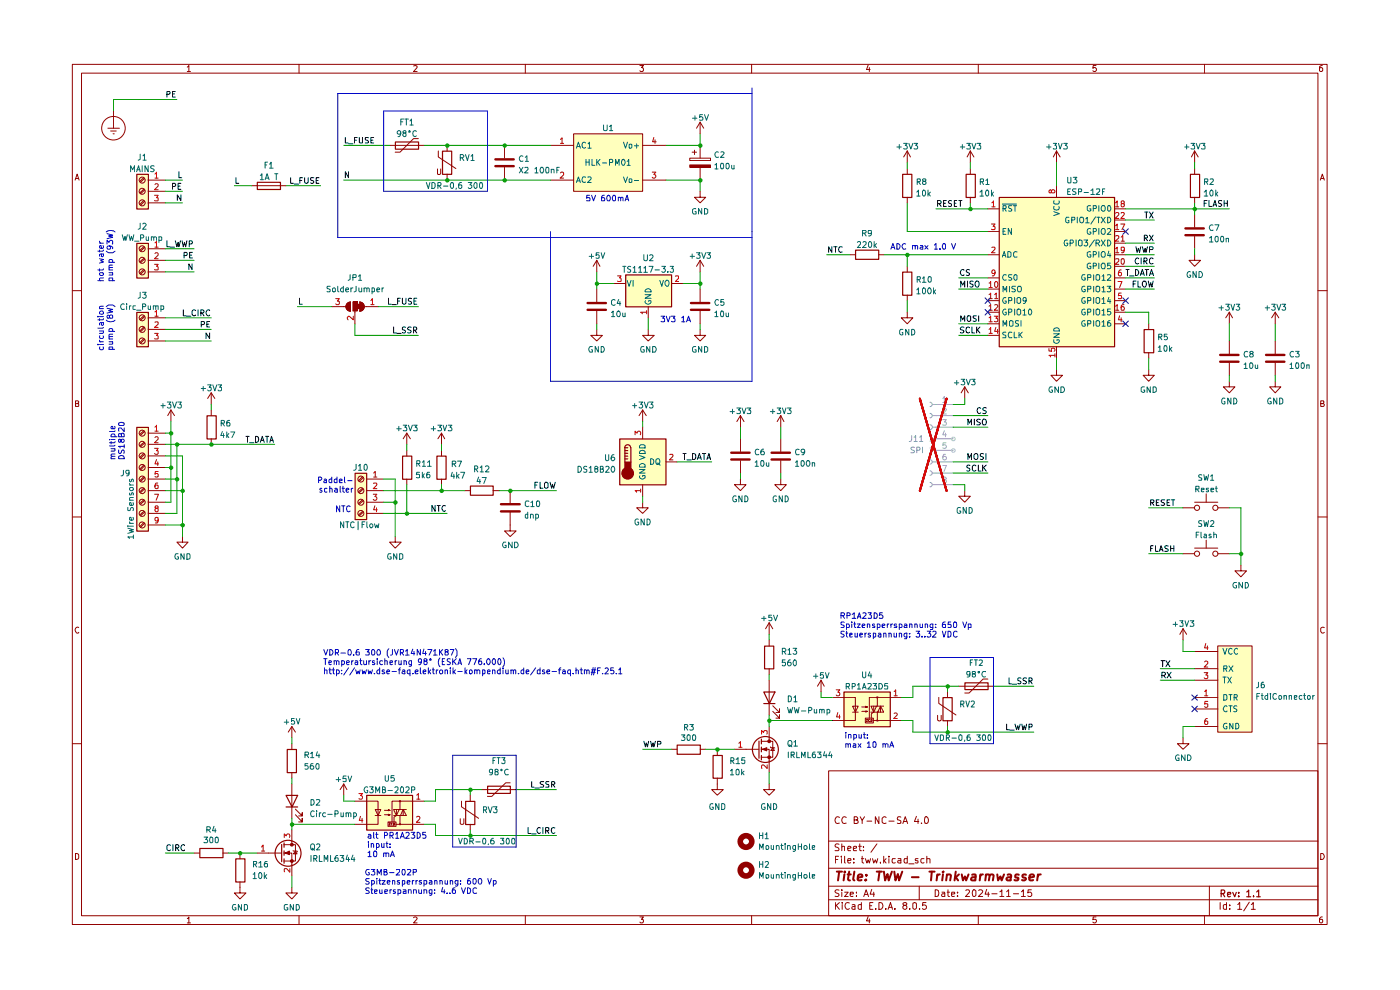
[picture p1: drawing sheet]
<svg xmlns="http://www.w3.org/2000/svg" width="297mm" height="210mm" viewBox="0 0 297 210" stroke-linecap="round" stroke-linejoin="round" font-family="sans-serif">
<g fill="none" stroke="#920000" stroke-width=".21">
<path d="M15.3 13.7h266.2v182.4h-266.2zM17.3 15.5h262.3v178.7h-262.3zM39.7 14.2l.4-.3v1.3M39.7 15.2h.7M63.4 13.7v1.8M87.7 14l.5-.1 .3 .3-.8 1h.8M111.4 13.7v1.8M135.7 13.9h.8l-.4 .4 .4 .3-.1 .5-.5 .1-.2-.2M159.4 13.7v1.8M184.2 13.8l-.4 1h.8M184.4 14.3v.9M207.5 13.7v1.8"/>
<path d="M232.5 13.9h-.6l-.1 .6 .5-.2 .3 .3v.3l-.3 .3-.5-.2M255.5 13.7v1.8M280.5 13.9l-.6 .3v.8l.3 .2 .3-.1v-.7l-.3-.1-.3 .3M15.9 38.2l.5-1.3 .4 1.3M16 37.9h.6M280.1 38.2l.4-1.3 .4 1.3M280.3 37.9h.6M15.3 61.7h2M279.6 61.7h1.9M16 85.6h.4l.3-.2-.2-.4h-.5v1.2h.6l.1-.5-.3-.1M280.2 85.6l.6-.1v-.5h-.6v1.2l.7-.1v-.3l-.3-.2M15.3 109.7h2"/>
<path d="M279.6 109.7h1.9M16.7 133.1a.58 .58 0 0 0-.8 .6 .58 .58 0 0 0 .8 .5v-.1M280.9 133.1a.46 .46 0 0 0-.7 .2v.7l.2 .2 .3 .1 .2-.2M15.3 157.8h2M279.6 157.8h1.9M175.8 163.5h103.8v30.7h-103.8zM175.8 178.4h103.8M178 179.1l-.6-.1-.2 .2v.4l.5 .2 .3 .4-.2 .2h-.7M178.1 173.4l-.1-.1a.7 .7 0 0 0-.9 .5 .7 .7 0 0 0 .6 .9l.4-.1M178.6 179.7l.2-.2 .4 .1v.8M178.6 179v1.4M179.5 173.4l-.1-.1a.7 .7 0 0 0-.8 .5 .7 .7 0 0 0 .5 .9l.4-.1"/>
<path d="M181.2 173.9h.6l.2-.2-.1-.3-.2-.2h-.5v1.5l.8-.1 .1-.3-.4-.4M182.1 179.5h.6M182.4 179v1.3l.1 .1h.2M182.5 173.2l.4 .8 .5-.8M182.9 174v.7M183.2 179.6v.1M183.9 174.2h1M186 179l-1.2 1.8M186.5 173.2v1.5l-.8-1.5v1.5M188 173.4l-.4-.2-.5 .4 .1 .9 .4 .2 .4-.1M188.6 174.2h1.1M191.1 173.3l-.5-.1-.2 .4v.3l.7 .3v.4h-.7"/>
<path d="M191.5 174.7l.5-1.5 .6 1.5M191.7 174.3h.7M194.4 173.2l-.4 1.1h.9M194.8 173.8v.9M195.5 174.6v.1M196.2 173.4l.2-.2a.76 .76 0 0 1 .6 .8 .76 .76 0 0 1-.6 .7l-.2-.1zM16 181a.52 .52 0 0 1 .7 .4v.6a.52 .52 0 0 1-.7 .3zM39.7 194.8l.4-.3v1.3M39.7 195.8h.7M63.4 194.2v1.9M87.7 194.7l.5-.2 .3 .3-.8 1h.8M111.4 194.2v1.9"/>
<path d="M135.7 194.5h.8l-.4 .5h.3v.7l-.5 .1-.2-.2M159.4 194.2v1.9M175.8 190.9h103.8M175.8 188h103.8M175.8 184.2h103.8M177.2 191.5v1.4M177.2 182.3h.5M177.4 192l.7 .9M177.9 181.6h-.7v1.5M178 188.8l-.6-.1-.3 .3 .3 .4 .5 .2 .1 .3-.3 .3-.6-.1M178.1 191.5l-.9 .7M178.5 181.6v.2"/>
<path d="M178.5 182.1v1M178.6 188.7v.2M178.6 189.3v.9M178.7 191.5h.1M178.7 191.9v1M179.2 189.3h.7l-.7 .9h.7M179.2 181.6v1.4l.1 .1M179.9 182.6l.6-.1-.1-.4h-.5v.2v.6l.1 .2 .4-.1M179.9 180l.6-.1-.1-.3-.4-.1-.1 .2v.7h.5M180.2 191.5a.67 .67 0 0 0-.9 .6 .67 .67 0 0 0 .8 .7l.1-.1M180.4 189.7l.6-.1v-.3h-.6v.1v.6l.2 .2 .4-.1M180.8 192h.6v.9"/>
<path d="M181 180l.7-.1v-.3l-.4-.1-.3 .2 .1 .7h.6M181.1 182.9v.2M181.1 182.1v.2M181.4 192.2l-.6 .2-.1 .2 .3 .3 .4-.1M181.7 190v.2M181.7 189.3v.1M182.7 192l-.4-.1-.2 .1v.7l.2 .2 .4-.1M182.7 191.5v1.4M182.7 182.1h.5M182.9 181.6v1.3l.3 .2M183.2 180.4h.1M183.2 190.2l.5-1.5 .6 1.5"/>
<path d="M183.4 189.8h.7M183.6 182.1l.3 1 .3-.7 .2 .7 .3-1M184.2 194.4l-.4 .9h.8M184.4 194.9v.9M184.5 192.1h.4M184.9 188.7l-.3 1h.9M185.1 182.1l.3 1 .3-.7 .2 .7 .3-1M185.2 191.5h-.7v1.4h.7M185.4 189.3v.9M185.8 192.7v.2M186.5 191.5a.73 .73 0 0 1 .8 .7 .73 .73 0 0 1-.8 .7zM186.8 182.9v.2"/>
<path d="M187.5 181.6v1.5M187.6 182.6l.4 .5M187.9 192.7v.2M188 182.1l-.5 .5M188.4 192.9l.5-1.4 .4 1.4M188.6 181.6v.2M188.6 192.5h.7M188.6 182.1v1M189.8 192.7v.2M189.9 182.1h-.6v.3v.6h.6M190.5 182.1h.6v1M191.1 182.5l-.6 .1-.1 .1 .3 .4 .4-.1"/>
<path d="M191.9 192l-.4-.2a.43 .43 0 0 1 .5-.4 .43 .43 0 0 1 .4 .4l-.9 .5v.3l.4 .3h.2l.3-.3v-.3l-.3-.3M192.5 182.1h-.6l-.1 .3 .1 .6h.6M192.5 181.6v1.5M192.8 183.2h1.1M193 192.7v.2M193.7 191.5h.4l.3 .2v.9l-.3 .3-.4-.3zM194.8 182.1h-.6v.2v.3h.6v.4h-.6M195 188v2.9M195.1 192.7v.2M196 182.1h-.5l-.2 .3v.4l.3 .3 .4-.1M196.4 191.5h-.6l-.1 .6 .2-.1h.5l.1 .2v.4l-.3 .3h-.3l-.2-.2M196.6 182.2l.6-.1 .1 1"/>
<path d="M196.6 181.6v1.5M198.4 188.7l.7 .2v1.1l-.4 .2h-.3zM199.8 189.3h.5l.1 .9M200.4 189.6h-.5l-.2 .2 .2 .4 .5-.1M200.9 189.3h.5M201.1 188.7v1.3l.3 .2M201.9 189.7l.6-.1v-.3h-.5l-.1 .1v.6l.1 .2 .5-.1M203.1 190v.2M203.1 189.3v.1M204.9 188.9l.2-.2h.3l.3 .5-.9 1h.9M206.4 188.9l.3-.2 .3 .3v.9l-.3 .3a.82 .82 0 0 1-.3-1.3zM207.5 194.2v1.9"/>
<path d="M207.6 188.9l.2-.2h.3l.4 .5-1 1h1M209.3 188.7l-.3 1h.9M209.7 189.3v.9M210.4 189.6h1.1M212.1 189.2l.4-.5v1.5M212.1 190.2h.9M213.6 189.2l.4-.5v1.5M213.6 190.2h.7M215 189.6h1.1M216.7 189.2l.4-.5v1.5M216.7 190.2h.8M218.8 188.7h-.7l-.1 .7 .6-.1 .3 .3v.3l-.3 .3-.6-.2"/>
<path d="M232.5 194.5h-.6l-.1 .6 .6-.1 .2 .5-.3 .3-.5-.2M255.5 194.2v1.9M256.6 188v6.2M258.8 191.5v1.4M260.2 192l-.4-.1-.3 .1v.7l.3 .2 .4-.1M260.2 191.5v1.4M260.9 192.7v.2M260.9 192v.1M262.6 191.9l.4-.4v1.4M262.6 192.9h.8M265 191.4l-1.2 1.8M265.5 191.9l.4-.4v1.4"/>
<path d="M265.5 192.9h.8M280.2 181a.65 .65 0 0 1 .7 .7 .65 .65 0 0 1-.7 .6zM280.5 194.5h-.2l-.4 .3 .1 .9a.43 .43 0 0 0 .6-.1 .43 .43 0 0 0-.1-.6h-.5l-.1 .3"/>
</g>
<path d="M259.1 189.5h.6v-.6l-.6-.1v1.4M259.4 189.5l.4 .7M260.4 189.7l.7-.1-.1-.3h-.5l-.1 .2 .1 .6h.5M261.5 189.3l.4 .9 .4-.9M262.8 190.1v.1M262.8 189.3v.2M264.5 189.2l.4-.4v1.4M264.5 190.2h.8M265.9 190.1v.1M266.6 189.2l.4-.4v1.4M266.6 190.2h.8" fill="none" stroke="#920000" stroke-width=".25"/>
<g fill="none" stroke="#920000" stroke-width=".42">
<path d="M177.5 184.9h1.1M178 184.9l-.2 1.9M179.1 185.5l-.1 1.3M179.2 184.9v.2M179.8 185.5h.7M180.1 184.9l-.2 1.6 .4 .3M181.2 184.9l-.2 1.6 .2 .3M182 186.2l.9-.2v-.4a.6 .6 0 0 0-.9 .1v1h.8M183.7 186.6l.1 .1h-.3l.2-.1-.1 .2M183.8 185.6v.1M186 184.9h1.1M186.6 184.9l-.3 1.9"/>
<path d="M187.5 184.9l.3 1.9 .5-1.4 .2 1.4 .7-1.9M189.7 184.9l.3 1.9 .5-1.4 .2 1.4 .7-1.9M193.4 186.1h1.5M197.2 184.9h1.1M197.7 184.9l-.2 1.9M198.9 185.5l-.2 1.3M199.4 185.5l-.5 .2-.1 .2M200 185.5l-.1 1.3M200.1 184.9l-.1 .1v.1l.1-.2-.1 .2M200.9 185.7l.1-.1a.48 .48 0 0 1 .7 .1l-.1 1.1M200.9 185.5l-.2 1.3M202.8 184.9l-.3 1.9"/>
<path d="M202.8 186.1l.5 .7M203.4 185.5l-.8 .7M204 185.5l.3 1.3 .4-.9 .3 .9 .5-1.3M206.2 185.6h.8l-.1 1.2M207 186l-.9 .2-.1 .3 .2 .3 .7-.1M208 185.5l-.2 1.3M208.5 185.5l-.5 .2-.1 .2M209.1 185.7l.3-.2 .5 .1-.1 1.2M209.2 185.5l-.2 1.3M210 185.7a.47 .47 0 0 1 .4-.2 .47 .47 0 0 1 .4 .2l-.2 1.1M211.6 185.5l.1 1.3 .5-.9 .3 .9 .5-1.3M213.8 185.6h.6v1.2"/>
<path d="M214.5 186l-.7 .1-.3 .2 .3 .5 .6-.1M216.1 185.6l-.5-.1-.2 .2v.4l.6 .1v.5h-.8M217.7 185.6a.47 .47 0 0 0-.8 .3l.1 .2 .6 .1 .1 .3a.6 .6 0 0 1-.9 .2M218.4 186.2l.9-.2v-.4a.6 .6 0 0 0-.9 .1v1h.8M220.2 185.5l-.2 1.3M220.8 185.5a.46 .46 0 0 0-.6 .4"/>
</g>
<g fill="#ffffbd">
<path d="M132.7 58.3h9.7v6.7h-9.7z"/>
<path d="M258.3 137h7.3v18.3h-7.3z"/>
<path d="M179 146.7h9.8v7.4h-9.8z"/>
</g>
<path d="M195.1 84.6l5.7 19.5M200.8 84.6l-5.7 19.5" fill="none" stroke="#f20000" stroke-width=".42"/>
<g fill="#ffffbd">
<path d="M211.9 41.8h24.5v31.7h-24.5z"/>
<path d="M77.7 168.7h9.8v7.3h-9.8z"/>
<path d="M121.7 28.4h14.6v12.2h-14.6z"/>
<path d="M131.4 93.1h9.8v9.7h-9.8z"/>
<path d="M75.3 100.4h2.4v9.8h-2.4z"/>
<path d="M29 36.9h2.4v7.4h-2.4z"/>
<path d="M29 51.6h2.4v7.3h-2.4z"/>
<path d="M29 90.6h2.4v22h-2.4z"/>
<path d="M29 66.2h2.4v7.3h-2.4z"/>
</g>
<path d="M146.3 33.5h4.4v.6h-4.4zM146.3 35h4.4v.5h-4.4zM146.8 32.3h1M147.3 31.9v.9M148.5 40.6v1.2h1.2l-1.2 1.2-1.2-1.2h1.2" fill="none" stroke="#920000" stroke-width=".21"/>
<path d="M146.3 35h4.4v.5h-4.4z" fill="#920000"/>
<g fill="none" stroke="#920000" stroke-width=".21">
<path d="M148.5 30.8v2.7M148.5 35.5v2.7M253.4 32v2.5M253.4 35.7v1.2M253.4 32l-.6 1.3M253.4 32l.8 1.3M148.5 55.2v2.5M148.5 55.2l-.7 1.3M148.5 55.2l.8 1.3M253.4 54v1.2h1.3l-1.3 1.3-1.2-1.3h1.2M253.4 41.8v1.2M253.4 45.5v2.7"/>
<path d="M253.4 50.1v2.7M130.2 60.1h2.5M137.5 69.9v1.2h1.3l-1.3 1.2-1.2-1.2h1.2M137.5 65v2.4M142.4 60.1h2.5M148.5 69.9v1.2h1.2l-1.2 1.2-1.2-1.2h1.2M148.5 61.3v2.7M148.5 66v2.7M136.3 87l-.7 1.2M136.3 87v2.4M136.3 87l.8 1.2M157.1 88.2l-.8 1.2"/>
<path d="M157.1 88.2v2.4M157.1 93.1v2.7M157.1 97.7v2.7M157.1 88.2l.7 1.2M165.6 88.2v2.4M165.6 93.1v2.7M165.6 97.7v2.7M165.6 88.2l-.7 1.2M165.6 88.2l.7 1.2M136.3 106.5v1.2h1.2l-1.2 1.2-1.2-1.2h1.2M157.1 101.6v1.2h1.2l-1.2 1.3-1.3-1.3h1.3M165.6 101.6v1.2h1.2l-1.2 1.3-1.2-1.3h1.2"/>
<path d="M204.7 104.1v1.2h1.1l-1.1 1.2-1.3-1.2h1.3M251 117.5h2.4M253.4 116.3h4.9M255.9 114.6v1.7M258.3 117.5h2.5M263.2 119.9v1.2h1.2l-1.2 1.3-1.2-1.3h1.2M251 133.4l-.7 1.2M251 133.4v2.3M251 133.4l.7 1.2M253.4 138.2h4.9M258.3 137h7.3v18.3h-7.3zM158.3 158.9h2.7"/>
<path d="M161.5 158.9h1.7v2.5M161.5 157.2h2.4v3.4h-2.4M161.7 158.9l1-.3v.7zM163.2 144.3v7.4M163.2 156.5v.7M163.9 150.9l1.5 1.4v-.6v.6h-.8M163.9 149.7l1.5 1.5v-.8v.8h-.8M174.2 144.3l-.8 1.3M174.2 144.3v2.4M174.2 144.3l.7 1.3M176.6 147.9h4.9v4.9h-4.9M180.9 149.8h1.2l-.6 1.3z"/>
<path d="M180.9 151.1h1.2M182.8 150.9h1.2l-.3 .2v-.3l.3 .1M182.8 150h1.2h-.3v-.2l.3 .2M183.6 152.3h1.7v1.1h-1.7zM183.7 152.6h.4l-.4 .5h.4M184.5 152.6l-.2 .1v.3h.2M184.8 151.1h2.7l-.7-1.3-.6 1.3M184.8 152.6l.2 .1v.3l-.2 .1zM185.3 152.8h.8M185.4 149.8v1.3l-.6 .3v.9M185.9 149.8l-.5 1.3-.6-1.3h2.7M186.1 152.7l.1 .1v.2l-.2-.2z"/>
<path d="M186.1 147.8l.1 .1v.1l-.2-.1zM186.1 151.1v1.7h5.1M186.1 147.9h-1.7v4.4M186.8 149.8v1.3M191.2 147.9h-5.1v1.9M198.9 151.7v1l.3 .2h.2l.3-.2v-1M199.2 147.9v1.3l3.6 2.5M201 146.7v1.2M201 152.8v1.3M203.4 145.6h7.4M209.6 144h-1l-3 3h-.9M251 156.5v1.3h1.2l-1.2 1.1-1.2-1.1h1.2"/>
<path d="M253.4 147.9h4.9M253.4 141.8h4.9M253.4 144.3h4.9M253.4 150.4h4.9M253.4 154.1h4.9"/>
<circle cx="253.9" cy="117.5" r=".55"/>
<circle cx="257.8" cy="117.5" r=".55"/>
</g>
<path d="M251.5 49.9h3.9M251.5 48.4h3.9M146.6 65.7h3.9M146.6 64.3h3.9M155.1 97.5h3.9M155.1 96h3.9M163.7 97.5h3.9M163.7 96h3.9" fill="none" stroke="#920000" stroke-width=".51"/>
<path d="M252.5 37h2v4.9h-2zM132.7 58.3h9.8v6.8h-9.8zM161 157.2v3.6M161.5 156.8v1M161.5 158.5v1M162 146.8h2.4l-1.2 2.4zM162 149.2h2.4M179 146.8h9.9v7.4h-9.9zM200 148h2v4.9h-2zM204.7 144.8h4.9v1.5h-4.9zM161.5 160.3v.9" fill="none" stroke="#920000" stroke-width=".25"/>
<g fill="none" stroke="#006665" stroke-width=".21">
<path d="M133 59.5l.5 1.2 .4-1.2M134.3 59.5v1.2M140 59.5l.4 1.2 .3-1.2M141.2 59.6l.5-.1a.86 .86 0 0 1 0 1.2h-.3a.79 .79 0 0 1-.2-1.1zM136.8 62.5h1.3l-1.3 .8h1.3M136.9 63.8a.54 .54 0 0 0 .1 .6 .54 .54 0 0 0 .6 .1l.5-.4-.1-.3h-.4v.1M136.9 61.5a.66 .66 0 0 1 .8-.2 .66 .66 0 0 1 .4 .6h-1.3zM259.4 137.5l.5 1.3 .4-1.3M261.4 137.7l-.3-.2a.65 .65 0 0 0-.5 .7 .65 .65 0 0 0 .5 .6l.3-.2M262.6 137.7l-.3-.2a.6 .6 0 0 0-.5 .7 .6 .6 0 0 0 .7 .5l.1-.1M259.4 143.6h.7M259.6 147.3h.5l.2 .3v.7l-.4 .2h-.3z"/>
<path d="M259.6 141.8h.7v-.5l-.7-.1v1.2M259.8 143.6v1.3M259.9 141.8l.4 .6M260.3 149.9v-.1a.54 .54 0 0 0-.6 .1 .54 .54 0 0 0-.2 .6l.4 .5 .4-.2M260.3 153.4h-.5a.61 .61 0 0 0-.2 .8 .61 .61 0 0 0 .7 .3v-.4h-.2M260.5 143.6l.7 1.3M260.7 147.3h.7M260.7 141.2l.9 1.2M260.7 149.7h.7M261 147.3v1.2M261 149.7v1.3M261.2 143.6l-.7 1.3"/>
<path d="M261.6 153.4v1.2l-.7-1.2v1.2M261.6 141.2l-.9 1.2M261.8 147.9h.5l.2-.4-.2-.2h-.5v1.2M262.1 147.9l.4 .6M262.1 153.4h.5a.66 .66 0 0 1 .2 .8 .66 .66 0 0 1-.7 .4zM262.4 149.8h-.6v.5l.5 .2 .1 .2-.3 .3-.4-.1"/>
</g>
<g fill="none" stroke="#b00" stroke-width=".21">
<path d="M131 58.5h.8l-.4 .4 .4 .2v.5h-.8M143.3 58.6h.7v.4l-.7 .7h.7M137.2 66.2h-1.3l.3 .4M137.2 65.9v.7M255.8 136.5l-.3 .9h.8M256.1 137v.8M177.4 146.3h.8l-.5 .5 .5 .3-.1 .4-.5 .1-.2-.2M177.7 151.2l-.2 .9h.7M178.1 151.7v.7M189.7 146.7l.3-.4v1.3M189.7 151.3l.4-.1 .3 .4-.8 .8h.8M189.7 147.6h.7"/>
<path d="M255.5 142.7h.7l-.4 .5 .4 .1v.5l-.2 .2h-.4l-.1-.2M255.5 146.7l.4-.4v1.3M255.5 140.4l.2-.2 .4 .1 .1 .4-.7 .8h.7M255.5 147.6h.7M256.1 152.4a.72 .72 0 0 0-.5 .5 .72 .72 0 0 0 .2 .8l.4-.2-.1-.5a.36 .36 0 0 0-.6 .2M256.2 148.8h-.6l-.1 .6 .6-.1 .1 .6-.2 .1-.5-.1"/>
</g>
<g fill="none" stroke="#0f0f0f" stroke-width=".21">
<path d="M238.9 57.2h.6M239.2 57.2v1.2M239.6 58.5h1M240.9 57.2a.64 .64 0 0 1 .7 .6 .64 .64 0 0 1-.7 .6zM241 59.6h-.6v1.3M241 52.3l.2 1.2 .3-.8 .2 .8 .3-1.2M241.4 59.6v1.3h.6M241.6 54.9l-.1-.1a.61 .61 0 0 0-.7 .3 .61 .61 0 0 0 .1 .7l.3 .2 .4-.1M241.9 58.4l.4-1.2 .5 1.2M242 58.1h.6M242.1 54.7v1.3M242.3 52.3l.4 1.2 .2-.8 .2 .8 .3-1.2"/>
<path d="M242.4 59.8l.5-.2a.86 .86 0 0 1 0 1.3h-.2a.79 .79 0 0 1-.3-1.1zM242.7 55.4l.6-.1v-.5l-.6-.1v1.3M242.8 50.5h.5l.1-.2v-.3l-.6-.1v1.2M242.8 45h.7M242.9 57.2h.8M242.9 55.4l.5 .6M243 50.5l.4 .6M243.2 45v1.2M243.3 57.2v1.2M243.6 59.6l.3 1.3 .2-.9 .3 .9 .2-1.3M243.9 58.4l.4-1.2 .4 1.2M243.9 52.9h.6l.1-.4-.1-.2h-.6v1.2"/>
<path d="M243.9 45l.7 1.2M243.9 49.9l.7 1.2M244 58.1h.6M244.6 54.9l-.1-.1a.42 .42 0 0 0-.6 .3v.7l.3 .2 .4-.1M244.6 45l-.7 1.2M244.6 49.9l-.7 1.2M255.5 43.1h.4M256.1 42.5h-.6v1.3M256.5 42.5v1.3h.6M257.3 43.8l.4-1.3 .4 1.3M257.4 43.5h.6M259.2 42.6l-.5-.1-.2 .2v.3l.7 .5-.3 .3-.4-.1"/>
<path d="M259.7 43.1h.7M259.7 42.5v1.3M260.4 42.5v1.3M240.4 60.2h.4M144.9 96.2h.7M145.2 96.2v1.3M145.7 97.6h1M146.9 96.2a.52 .52 0 0 1 .7 .3v.6a.52 .52 0 0 1-.7 .4zM147.9 97.5l.5-1.3 .4 1.3M148.1 97.1h.6M149 96.2h.7M149.4 96.2v1.3"/>
<path d="M150 97.5l.4-1.3 .3 1.3M150.1 97.1h.5M244.1 106.6h.5l.2-.4-.2-.2h-.5v1.2M244.1 116.4h.4M244.4 106.6l.4 .6M244.6 115.8h-.5v1.1M245.1 115.8v1.1h.6M245.3 106.6h.4M245.9 106h-.6v1.2h.6M246 116.9l.3-1.1 .4 1.1M246.1 116.6h.6M247.1 106h-.6l-.2 .2 .3 .4h.2l.3 .3-.1 .2h-.7"/>
<path d="M247.6 106.6h.4M247.8 115.8h-.6l-.1 .3 .6 .3 .1 .4-.1 .1h-.6M248.2 106h-.6v1.2h.6M248.3 116.4h.7M248.3 115.8v1.1M248.5 106h.7M248.9 106v1.2M249 115.8v1.1M213.6 153.6v1.2h.5M214.1 143.8v1.3h.5M214.2 154.9h1M214.7 145.1h1"/>
<path d="M215.3 153.6l.4 1.2 .2-.9 .2 .9 .3-1.2M216.6 143.9l-.5-.1-.2 .2v.3l.7 .4-.3 .4-.4-.1M216.8 153.6l.2 1.2 .3-.9 .2 .9 .3-1.2M217.8 143.9l-.5-.1-.3 .2 .2 .4 .6 .3-.3 .4-.5-.1M218.3 144.5l.6-.1v-.5l-.6-.1v1.3M218.3 154.2h.6v-.6h-.6v1.2M218.5 144.5l.5 .6M246.3 140.1h.8M246.5 143.3h.5l.2-.3v-.3l-.7-.1v1.2M246.7 140.1v1.3M246.8 143.3l.4 .5M247.3 140.1l.9 1.3"/>
<path d="M247.6 142.6l.8 1.2M248.2 140.1l-.9 1.3M248.4 142.6l-.8 1.2"/>
</g>
<g fill="none" stroke="#a0a0a0" stroke-width=".21">
<path d="M197.3 99.9a.47 .47 0 0 1 .5 .5 .47 .47 0 0 1-.5 .4M197.3 97.5a.47 .47 0 0 1 .5 .5 .47 .47 0 0 1-.5 .4M197.3 95a.51 .51 0 0 1 .5 .5 .51 .51 0 0 1-.5 .5M197.3 92.6a.51 .51 0 0 1 .5 .5 .51 .51 0 0 1-.5 .5M197.3 90.1a.51 .51 0 0 1 .5 .5 .51 .51 0 0 1-.5 .5M197.3 87.7a.47 .47 0 0 1 .5 .5 .47 .47 0 0 1-.5 .4M197.3 85.3a.47 .47 0 0 1 .5 .5 .47 .47 0 0 1-.5 .5M197.8 98h4.4M197.8 95.5h4.4M197.8 93.1h4.4M197.8 90.6h4.4M197.8 88.2h4.4"/>
<path d="M197.8 85.8h4.4M197.3 102.3a.47 .47 0 0 1 .5 .5 .47 .47 0 0 1-.5 .5M197.8 102.8h4.4M197.8 100.4h4.4"/>
</g>
<path d="M200 84.5l.3-.4v1.3M200 86.7l.2-.2h.3l.3 .3-.8 1h.8M200 89h.8l-.5 .5 .5 .2v.3l-.2 .2-.6-.1M200 98.7h.8l-.5 1.3M200 85.4h.8M200.3 91.4l-.3 .8h.8M200.6 96.4h-.3l-.2 .2v.9a.42 .42 0 0 0 .5-.1 .42 .42 0 0 0 .1-.5l-.4-.1-.3 .2M200.6 91.9v.7M200.7 93.9h-.6l-.1 .6 .2-.2h.3l.3 .3-.1 .4h-.7M200.3 101.7l-.3-.2 .3-.3h.2l.3 .3-.8 .5v.2l.3 .3h.2l.3-.3v-.2l-.3-.3" fill="none" stroke="#a9a9a9" stroke-width=".21"/>
<path d="M195.1 84.6l5.7 19.5M200.8 84.6l-5.7 19.5" fill="none" stroke="#f20000" stroke-width=".42"/>
<path d="M161.7 158.9l1-.3v.7z" fill="#920000"/>
<path d="M163.4 158.4l.1 .2 .9 .1M163.9 158.6l.4 .6h-.8zM163 160.4h.4v.5h-.4z" fill="none" stroke="#920000" stroke-width=".21"/>
<circle cx="162.4" cy="159" r="2.75" fill="none" stroke="#920000" stroke-width=".25"/>
<path d="M163 160.4h.4v.5h-.4z" fill="#920000"/>
<path d="M163 157h.4v.5h-.4z" fill="none" stroke="#920000" stroke-width=".21"/>
<path d="M163 157h.4v.5h-.4z" fill="#920000"/>
<g fill="none" stroke="#920000" stroke-width=".21">
<path d="M192.5 32v2.5M192.5 35.7v1.2M192.5 32l-.8 1.3M192.5 32l.6 1.3M205.8 32v2.5M205.8 35.7v1.2M205.8 32l-.6 1.3M205.8 32l.8 1.3M224.1 32l-.6 1.3M224.1 32v2.5M224.1 39.4v2.4M224.1 32l.8 1.3"/>
<path d="M180.3 54h1.2M186.4 54h1.2M192.5 41.8v1.2M192.5 56.5v1.2M205.8 41.8v1.2M209.6 44.3h2.3M209.6 49.1h2.3M209.6 54h2.3M209.6 58.9h2.3M236.4 44.3h2.4M236.4 49.1h2.4M236.4 54h2.4"/>
<path d="M236.4 56.5h2.4M236.4 51.6h2.4M236.4 46.7h2.4M236.4 58.9h2.4M192.5 66.2v1.2h1.2l-1.2 1.3-1.3-1.3h1.3M192.5 62.6v1.2M209.6 61.3h2.3M209.6 63.8h2.3M209.6 66.2h2.3M209.6 68.7h2.3M209.6 71.1h2.3M224.1 78.4v1.2h1.3l-1.3 1.3-1.2-1.3h1.2"/>
<path d="M224.1 73.5v2.5M236.4 61.3h2.4M236.4 63.8h2.4M236.4 66.2h2.4M236.4 68.7h2.4M243.7 78.4v1.2h1.2l-1.2 1.3-1.2-1.3h1.2M243.7 68.7v1.2M243.7 74.8v1.2M260.8 66.2l-.8 1.2M260.8 66.2v2.5M260.8 72.3v2.7M260.8 77v2.6"/>
<path d="M260.8 66.2l.7 1.2M270.5 66.2l-.7 1.2M270.5 66.2v2.5M270.5 72.3v2.7M270.5 77v2.6M270.5 66.2l.8 1.2M204.7 82.1l-.8 1.2M204.7 82.1v2.4M204.7 82.1l.7 1.2M260.8 80.9v1.2h1.2l-1.2 1.2-1.3-1.2h1.3M270.5 80.9v1.2h1.2l-1.2 1.2-1.2-1.2h1.2M251 107.7h2.4"/>
<path d="M253.4 106.5h4.9M255.9 104.8v1.7M258.3 107.7h2.5M163.2 132.1v2.5M163.2 135.7v1.3M163.2 132.1l-.8 1.3M163.2 132.1l.7 1.3M142.4 158.9h1.2M148.5 158.9h1.2M155.8 158.9h2.5M163.2 141.8v1.3M163.2 154.1v2.4"/>
<path d="M60.2 179.2h2.5v3.4h-2.5M61.9 166.3v7.3M61.9 178.5v.7M62.7 172.8l1.4 1.5v-.7v.7h-.7M62.7 171.6l1.4 1.5v-.7v.7h-.7M72.9 166.3l-.7 1.2M72.9 166.3v2.4M72.9 166.3l.7 1.2M75.3 169.9h4.9v5h-4.9M79.6 171.7h1.2l-.6 1.3zM79.6 173h1.2M81.6 172.8h1.1l-.3 .2v-.3l.3 .1"/>
<path d="M81.6 171.9h1.1l-.3 .1v-.3l.3 .2M82.3 174.3h1.7v1h-1.7zM82.5 174.5h.3l-.3 .5h.3M83.2 174.6h-.2v.3l.2 .1M83.5 173h2.7l-.7-1.3-.6 1.3M83.5 174.5l.3 .2-.1 .3h-.2zM84 174.9h.9M84.1 171.7v1.3l-.5 .3v1M84.7 171.7l-.6 1.3-.6-1.3h2.7M84.8 174.7l.2 .2-.1 .1-.2-.1zM84.8 169.8l.2 .1-.1 .2-.2-.2zM84.9 173v1.9h5"/>
<path d="M84.9 169.9h-1.7v4.4M85.5 171.7v1.3M89.9 169.9h-5v1.8M163.2 161.4v2.5M50.9 187v2.4h1.3l-1.3 1.3-1.2-1.3h1.2M50.9 181v1.1M57 181h2.7M60.2 181h1.7v2.3M60.5 181l.9-.5v.8z"/>
<circle cx="253.9" cy="107.7" r=".55"/>
<circle cx="257.8" cy="107.7" r=".55"/>
</g>
<g fill="none" stroke="#b00" stroke-width=".21">
<path d="M210.3 47.5h.8l-.4 .5h.3v.7l-.7-.1M210.4 43l.4-.4v1.3M210.4 52.5l.6-.1 .1 .4-.8 .8h.8M210.4 43.9h.7M211.1 57.8l-.1 .2h-.5l-.1-.2 .1-.5h.3l.2 .1a.85 .85 0 0 1-.2 1.1h-.3M211.3 59.7a.68 .68 0 0 1 .4 .6 .68 .68 0 0 1-.4 .7l-.3-.3v-.7zM223 40.5l.3-.3h.2l.3 .3-.2 .4h-.4l-.3-.7-.4 .3 .2 .4h.2l.1-.2M236.7 47.9l.3-.4v1.2M236.7 43l.3-.4v1.3M236.7 52.8l.3-.4v1.2M236.7 55l.6-.1v.5l-.7 .7h.7M236.7 50.1h.6v.4l-.7 .7h.7"/>
<path d="M236.7 45.2l.4-.1 .2 .1v.4l-.7 .7h.7M236.7 43.9h.6M236.7 48.7h.6M236.7 53.6h.6M237.2 59.7h.8l-.5 1.3M237.8 47.5h.8l-.6 1.2M237.8 55.1l.2-.2h.4a.91 .91 0 0 1-.1 1.2l-.5-.3zM237.8 50.3l.4-.3v1.2M237.8 45.2l.5-.1 .2 .3-.7 .9h.7M237.8 57.3a.72 .72 0 0 0-.5 .5 .72 .72 0 0 0 .2 .7l.3-.1 .1-.4a.35 .35 0 0 0-.3-.2 .35 .35 0 0 0-.3 .2M237.8 51.2h.7M238 43.2l-.2-.4 .2-.2 .4 .1v.4l-.6 .2v.4l.2 .2h.3l.2-.3-.1-.4h-.1"/>
<path d="M238.5 52.9l-.1 .2-.4 .1-.2-.2v-.5l.6-.1 .1 .2-.1 .9-.5 .1M209.8 60l.4-.3v1.3M209.8 62.5l.4-.3v1.2M209.8 65l.4-.4v1.2M209.8 67.4l.4-.3v1.2M209.8 69.9l.4-.5v1.3M209.8 61h.7M209.8 63.4h.7M209.8 65.8h.7M209.8 68.3h.7M209.8 70.7h.7M210.9 67.1h.8l-.4 .4 .4 .3-.1 .4h-.7"/>
<path d="M211 62.5l.3-.3v1.2M211 64.7l.4-.1 .3 .4-.8 .8h.8M211 63.4h.7M211.3 69.4l-.3 .9h.8M211.6 69.9v.8M222.5 73.9v.5l.6 .1-.1-.6h.7l.1 .5-.2 .1M223.8 75.4h-1.3l.4 .1v.2M223.8 75v.7M236.7 65l.3-.4v1.2M236.7 65.8h.6M237.5 67l-.2 .8h.7M237.8 62.2h-.5v.6l.5-.1v.7l-.5-.1"/>
<path d="M237.8 67.4v.9M238.4 64.6l-.6 .3v.8l.6 .1v-.7l-.4-.1-.2 .3M156.7 157.7l.4-.4v1.2M156.7 158.5h.7M161.6 155.7v-.7l.4 .4 .2-.4h.6l-.1 .7M76.1 168.3h.8l-.4 .5h.3v.6h-.7M76.5 173.2l-.3 .8h.8M76.8 173.6v.8M88.4 168.7l.4-.4v1.2M88.4 173.3l.4-.1 .3 .3-.8 .9h.8M88.4 169.5h.7M162.8 162.2v.8l-.9-.8-.3 .2v.6"/>
</g>
<g fill="none" stroke="#0f0f0f" stroke-width=".21">
<path d="M176.5 52.3v1.2l-.7-1.2v1.2M176.9 52.3h.7M177.2 52.3v1.2M178.7 52.4l-.5-.1a.61 .61 0 0 0-.3 .8 .61 .61 0 0 0 .8 .3M198.9 43.2l.7-.1 .1-.3-.3-.3h-.5v1.3M199.2 43.2l.5 .6M200.2 43.1h.4M200.8 42.5h-.6v1.3h.6M201.9 42.6l-.5-.1-.2 .3 .2 .3 .5 .2v.3l-.2 .2-.5-.1M202.5 43.1h.3M203 42.5h-.5v1.3h.5M203.4 42.5h.7"/>
<path d="M203.7 42.5v1.3M204.5 57.3l-.2-.1a.64 .64 0 0 0-.6 .6 .64 .64 0 0 0 .6 .6l.2-.1M205.3 59.6v1.3M205.7 57.3l-.4-.1-.3 .1v.4l.7 .4-.3 .3h-.4M206.4 59.7h-.6v.4l.6 .2v.2v.3h-.6M206.9 59.8l.6-.2a.86 .86 0 0 1 0 1.3h-.3a.79 .79 0 0 1-.3-1.1zM203.8 68.2v-1.2l.4 .8 .5-.8v1.2M203.8 60.9v-1.3l.4 .9 .5-.9v1.3M204.5 69.4h-.5l-.3 .2 .2 .4 .6 .3-.3 .3-.5-.1M205.3 67h.5l.1 .2v.8l-.5 .2a.86 .86 0 0 1-.1-1.2zM205.7 69.5l-.3-.1a.65 .65 0 0 0-.5 .6 .65 .65 0 0 0 .5 .6l.3-.1M206.2 69.4v1.2h.6"/>
<path d="M207.1 67h-.6v.5l.5 .2 .1 .2-.2 .3-.5-.1M207.2 69.4v1.2M207.4 70l.5 .6M207.6 67v1.2M207.9 69.4l-.7 .7M205.3 90.1v-1.2l.4 .9 .4-.9v1.2M205.3 97.5v-1.3l.4 .9 .4-.9v1.3M205.8 98.7h-.6v.5l.5 .1 .1 .4-.3 .2-.4-.1M206.7 96.4l.5-.2a.86 .86 0 0 1 0 1.3l-.3-.1a.74 .74 0 0 1-.2-1zM206.7 88.9v1.2M207 98.8l-.4-.1-.3 .3 .1 .8 .2 .1 .4-.1M207.5 98.7v1.2h.6"/>
<path d="M208 89h-.7l-.1 .3 .6 .3 .2 .3-.2 .2h-.6M208 86.6l-.2-.1a.6 .6 0 0 0-.5 .6 .6 .6 0 0 0 .7 .6v-.1M208.5 98.7v1.2M208.6 88.9a.46 .46 0 0 1 .6 .4l-.1 .8h-.5a.86 .86 0 0 1 0-1.2zM208.6 96.3l-.5-.1-.1 .2v.3l.6 .4-.2 .4-.4-.1M208.6 99.2l.6 .7M209.1 96.2v1.3M209.2 86.5h-.5l-.2 .2 .1 .3 .6 .3-.2 .4h-.5M209.2 98.7l-.7 .6M136.6 157.2l.3 1.2 .2-.8 .3 .8 .2-1.2M138 157.2l.3 1.2 .2-.8 .2 .8 .3-1.2M139.5 157.8h.6l.1-.1-.1-.4-.6-.1v1.2"/>
</g>
<g fill="none" stroke="#920000" stroke-width=".25">
<path d="M191.5 37h1.9v4.9h-1.9zM205 37h1.9v4.9h-1.9zM181.5 53.1h4.9v1.9h-4.9zM191.5 57.7h1.9v4.9h-1.9zM212 41.9h24.5v31.7h-24.5zM242.7 69.9h2v4.9h-2zM162.2 137.1h1.9v4.8h-1.9zM143.7 158.1h4.9v1.9h-4.9zM59.8 179.1v3.7M60.3 178.8v.9M60.7 168.7h2.4l-1.1 2.5zM60.7 171.2h2.4"/>
<path d="M77.8 168.7h9.7v7.4h-9.7zM50 182.2h2v4.9h-2zM60.3 180.5v.9M60.3 182.2v.9"/>
</g>
<path d="M258.8 76.7h3.9M258.8 75.3h3.9M268.6 76.7h3.9M268.6 75.3h3.9" fill="none" stroke="#920000" stroke-width=".51"/>
<g fill="none" stroke="#006665" stroke-width=".21">
<path d="M212.6 54.5l.4-1.1 .4 1.1M212.6 43.3h3.1M212.7 54.2h.6M212.8 44.2h.6v-.6h-.6v1.2M212.8 49h.4M213 44.2l.5 .6M213.4 48.4h-.6v1.3h.6M213.5 58.4l-.5-.1a.61 .61 0 0 0-.3 .8 .61 .61 0 0 0 .8 .3M213.8 53.4h.3l.4 .2v.7l-.2 .2h-.5zM214.6 48.4v1.3l-.7-1.3v1.3M214.7 43.6l-.7 .1v.3l.7 .5-.3 .3-.4-.1M214.7 58.3l-.7 .1v.3l.7 .4-.3 .4-.4-.1"/>
<path d="M215 43.6h.7M215.2 58.3h.4l.2 .1v.8l-.4 .3a.84 .84 0 0 1-.2-1.2zM215.3 43.6v1.2M215.8 53.4h-.3a.67 .67 0 0 0-.5 .5 .67 .67 0 0 0 .2 .6h.6M223.5 44.9l1.2 .4-1.2 .4M223.6 43.8l-.1 .5a.61 .61 0 0 0 .8 .3 .61 .61 0 0 0 .3-.8M223.6 42.6l-.1 .5 .3 .2h.7a.45 .45 0 0 0 .1-.7M226.4 51l-.1-.1a.64 .64 0 0 0-.6 .6 .64 .64 0 0 0 .6 .7l.2-.2v-.4h-.2M226.8 46.1h-.5l-.2 .2v.7a.45 .45 0 0 0 .7 .2v-.4h-.2M227 51.6h.5l.2-.2v-.3l-.2-.2h-.5v1.3M227.4 46.7l.5-.1v-.5h-.5v1.2M228.3 50.9v1.3"/>
<path d="M228.5 46.1v1.2M228.8 51.1l.2-.2 .6 .2v.9l-.3 .2-.5-.2zM229.2 46.1h.5a.77 .77 0 0 1-.1 1.2l-.4-.1a.87 .87 0 0 1 0-1.1zM230 50.9h.7l-.4 .5h.4v.2v.5l-.6 .1-.1-.2M230.1 58.3h-.4a.61 .61 0 0 0-.2 .8 .61 .61 0 0 0 .7 .3v-.5h-.2M230.3 46.4l.4-.3v1.2M230.3 47.3h.8M230.7 58.9h.6l.1-.5-.7-.1v1.2M231.3 48.5l-.2-.1-.4 .4v.8l.4 .1 .2-.1 .1-.4h-.2M231.3 43.6h-.4l-.2 .3v.7l.4 .2 .3-.1v-.4h-.2M231.3 53.4h-.2l-.4 .2v.7l.2 .2h.5v-.5h-.2M231.3 55.9l-.2-.1-.4 .3v.6l.2 .3 .5-.1v-.4h-.2"/>
<path d="M231.9 49.1l.6-.1v-.5l-.6-.1v1.3M231.9 44.2h.6v-.6h-.6v1.2M231.9 54h.6v-.6h-.6v1.1M231.9 56.4h.6v-.5l-.6-.1v1.2M232 58.3v1.2M232.2 50.9l-1.1 1.5M232.4 46l-1 1.5M232.5 51.6h.5l.3-.4-.3-.3h-.5v1.3M232.5 58.4l.2-.1h.4l.2 .1v.9l-.3 .2-.5-.2zM232.7 46.1h.7M232.9 51.6l.4 .6M233 46.1v1.2"/>
<path d="M233.1 43.6v1.2M233.1 48.4v1.3M233.1 53.4v1.1M233.1 55.8v1.2M233.6 50.9l.9 1.3M233.6 46.1l.9 1.2M233.7 48.6l.5-.2a.86 .86 0 0 1 0 1.3l-.3-.1a.74 .74 0 0 1-.2-1zM233.7 43.8l.2-.2h.4l.1 .2a.65 .65 0 0 1-.4 1l-.1-.1a.67 .67 0 0 1-.2-.9zM233.7 53.5l.5-.1a.86 .86 0 0 1 .1 1.1h-.4a.74 .74 0 0 1-.2-1zM233.7 56l.5-.2a.86 .86 0 0 1 .1 1.2h-.4a.82 .82 0 0 1-.2-1zM233.8 58.6l.3-.3v1.2M233.8 59.5h.7"/>
<path d="M234.5 50.9l-.9 1.3M234.5 46.1l-.9 1.2M235 48.6l.4-.2 .2 .5-.7 .8h.7M235 50.9a.64 .64 0 0 1 .6 .6 .64 .64 0 0 1-.6 .7zM235 46.1h.4a.66 .66 0 0 1 .2 .7 .66 .66 0 0 1-.6 .5zM235 58.4l.5-.1 .1 .3-.7 .9h.7M235.1 43.7l.4-.1a.72 .72 0 0 1-.3 1.2l-.2-.2zM235.2 53.3l-.2 .9h.6M235.5 53.8v.7M235.6 55.8h-.6v.6l.4-.2 .2 .3v.3l-.1 .2-.5-.1M212.8 61.9v-1.2l.4 .9 .4-.9v1.2M212.8 69.2v-1.2l.4 .9 .4-.9v1.2"/>
<path d="M213.4 63.2l-.1-.1a.6 .6 0 0 0-.6 .6 .6 .6 0 0 0 .7 .6l.1-.4h-.3M213.4 65.6h-.1a.64 .64 0 0 0-.6 .6 .64 .64 0 0 0 .5 .6l.3-.1v-.5h-.3M213.4 70.5h-.5l-.2 .2 .3 .4 .4 .1v.4h-.7M214 63.8l.7-.1v-.4l-.2-.2h-.5v1.3M214 66.2h.5l.2-.1v-.4l-.2-.1h-.5v1.2M214.1 68.2l.3-.2 .5 .2v.8l-.2 .2h-.4l-.2-.2zM214.1 60.7v1.2M214.7 70.5h-.1a.66 .66 0 0 0-.7 .4 .66 .66 0 0 0 .2 .7h.6M215.2 70.5v1.1h.6M215.2 63.1v1.3M215.2 65.6v1.2M215.4 60.7h-.6l-.1 .2 .1 .3 .5 .2v.4h-.6"/>
<path d="M215.8 63.3l.2-.2 .5 .2v.9l-.2 .2-.5-.2zM215.8 65.7l.2-.1 .5 .1v.9l-.2 .2h-.3l-.2-.2zM216 60.7h.5a.77 .77 0 0 1-.2 1.2l-.3-.1a.87 .87 0 0 1 0-1.1zM216.1 68.1h-.7v.3l.7 .5-.1 .3h-.6M216.2 70.5v1.1M216.3 71l.6 .6M216.6 68v1.2M216.9 70.5l-.7 .6M217 65.9l.4-.3v1.2M217 66.8h.7M217.7 63.7l-.1 .2h-.5l-.1-.2 .1-.5 .3-.1 .2 .2a.85 .85 0 0 1-.2 1.1h-.3M218.5 65.6a.68 .68 0 0 1 .4 .6 .68 .68 0 0 1-.4 .6l-.3-.2v-.8z"/>
<path d="M223.5 72.1v.5a.61 .61 0 0 0 .8 .2 .61 .61 0 0 0 .3-.7h-.4v.1M223.5 70.8h1.2l-1.2 .8h1.2M223.5 69.8a.66 .66 0 0 1 .8-.2 .66 .66 0 0 1 .4 .6h-1.2zM230.1 65.6a.6 .6 0 0 0-.6 .6 .6 .6 0 0 0 .6 .5l.1-.5h-.2M230.1 68.1v-.1a.66 .66 0 0 0-.6 .5 .66 .66 0 0 0 .2 .7l.5-.1v-.4h-.2M230.1 63.2v-.1a.64 .64 0 0 0-.6 .6 .64 .64 0 0 0 .5 .7l.2-.2v-.3h-.2M230.1 60.7h-.4a.67 .67 0 0 0-.2 .7 .67 .67 0 0 0 .5 .5l.2-.1v-.4h-.2M230.7 66.2h.5l.2-.1v-.4l-.2-.1h-.5v1.2M230.7 68.7h.5l.2-.2v-.4l-.7-.1v1.2M230.7 63.8l.7-.1v-.4l-.2-.2h-.5v1.3M230.7 61.3l.7-.1v-.4l-.7-.1v1.2M232 60.7v1.2"/>
<path d="M232 63.1v1.3M232 65.6v1.2M232 68v1.2M232.5 65.7l.3-.1 .5 .1v.9l-.3 .2h-.2l-.3-.2zM232.5 68.2l.3-.2 .5 .2v.8l-.2 .2h-.4l-.2-.2zM232.5 63.3l.3-.2 .5 .2v.9l-.3 .2-.5-.2zM232.5 60.9l.2-.2h.4l.2 .2v.8l-.3 .2-.5-.2zM233.8 65.9l.3-.3v1.2M233.8 68.3l.3-.3v1.2M233.8 63.4l.3-.3v1.3M233.8 61.1l.3-.4v1.2M233.8 66.8h.7"/>
<path d="M233.8 69.2h.7M233.8 64.4h.7M233.8 61.9h.7M234.9 60.7h.7l-.4 .4 .4 .3v.4h-.7M235.2 63.1l-.2 .8h.6M235.5 68l-.5 .3v.8l.5 .1 .1-.2v-.3l-.2-.3h-.3l-.1 .3M235.5 63.5v.9M235.6 65.6h-.6v.5h.5l.1 .1v.4l-.2 .2-.4-.1"/>
</g>
<path d="M60.5 181l.9-.5v.8z" fill="#920000"/>
<path d="M61.7 182.4h.4v.5h-.4zM62.2 180.4l.8 .1 .1 .2M62.7 180.5l.3 .6h-.7z" fill="none" stroke="#920000" stroke-width=".21"/>
<circle cx="61.1" cy="181" r="2.75" fill="none" stroke="#920000" stroke-width=".25"/>
<path d="M61.7 182.4h.4v.5h-.4z" fill="#920000"/>
<path d="M61.7 179h.4v.4h-.4z" fill="none" stroke="#920000" stroke-width=".21"/>
<path d="M61.7 179h.4v.4h-.4z" fill="#920000"/>
<path d="M75.8 64.5h.5v1h-.5zM61.9 154.1v2.4M61.9 157.8v1.1M61.9 154.1l-.7 1.2M61.9 154.1l.8 1.2M61.9 163.9v1.1M61.9 176v2.5M41.2 181h1.2M47.3 181h1.2M54.5 181h2.5M61.9 188.2v1.2h1.2l-1.2 1.3-1.3-1.3h1.3M61.9 183.3v2.5" fill="none" stroke="#920000" stroke-width=".21"/>
<path d="M55.5 179.7l.3-.4v1.2M60.3 177.7v-.8l.4 .4 .3-.4 .4 .1v.7M55.5 180.5h.7M61.5 184.3v.7l-.7-.7h-.5l.1 .6" fill="none" stroke="#b00" stroke-width=".21"/>
<g fill="none" stroke="#0f0f0f" stroke-width=".21">
<path d="M73.3 29.1v1.2h.6M73.9 30.5h1M75.2 29.7h.4M75.8 29.1h-.6v1.2M76.2 29.1v1.1l.2 .1 .5-.1v-1.1M78.2 29.2h-.7v.4l.7 .4-.2 .3h-.5M78.7 29.7h.4M79.3 29.1h-.6v1.2h.6M82.4 63.3v1.2h.6M83.2 64.6h.9M83.5 69.4v1.2h.6M84.2 70.7h.9"/>
<path d="M84.3 63.9h.5M84.9 63.3h-.6v1.2M85.4 63.3v1l.2 .2h.3l.2-.2v-1M86 69.4h-.5l-.1 .1v.4l.6 .4-.2 .3-.4-.1M87.2 69.4h-.5l-.2 .2 .1 .4 .6 .3-.2 .3-.5-.1M87.3 63.4l-.5-.1-.2 .1v.4l.7 .4-.2 .3h-.5M87.7 70h.6v-.6h-.6v1.2M87.8 63.9h.4M88 70l.4 .6M88.4 63.3h-.6v1.2h.6M36.2 179.3l-.4-.1-.4 .3v.6l.2 .3h.3l.3-.1M36.7 179.2v1.2"/>
<path d="M37.3 179.9l.6-.1v-.5l-.6-.1v1.2M37.5 179.9l.5 .5M39.1 179.3l-.1-.1a.6 .6 0 0 0-.6 .7 .6 .6 0 0 0 .7 .5v-.1"/>
</g>
<path d="M60.9 159h2v4.9h-2zM42.4 180h4.9v1.9h-4.9z" fill="none" stroke="#920000" stroke-width=".25"/>
<path d="M75.8 64.5h.5v1h-.5z" fill="#920000"/>
<path d="M76.3 64.1a.97 .97 0 0 1 1 .9 .97 .97 0 0 1-1 1" fill="none" stroke="#920000" stroke-width=".21"/>
<path d="M76.3 64.1a.97 .97 0 0 1 1 .9 .97 .97 0 0 1-1 1z" fill="#920000"/>
<path d="M74.9 64h.9v2h-.9z" fill="none" stroke="#920000" stroke-width=".21"/>
<path d="M74.9 64h.9v2h-.9z" fill="#920000"/>
<path d="M72.9 65h.4M74.4 64.1a.97 .97 0 0 0-1 .9 .97 .97 0 0 0 1 1M74.4 64v2M75.3 66v.2M76.3 64v2M77.2 65h.5" fill="none" stroke="#920000" stroke-width=".21"/>
<path d="M73.7 64.4l.7-.3v1.9a.97 .97 0 0 1-.9-.6 .97 .97 0 0 1 .2-1z" fill="#920000"/>
<g fill="none" stroke="#920000" stroke-width=".21">
<path d="M82.7 30.8h7.2M88.8 29.4h-1.1l-2.8 2.9h-1.1M92.8 35.8v1.1l.2 .1 .4-.1 .1-.1v-1M93 32v1.3l3.7 2.4M94.8 30.8v1.2M94.8 36.9v1.3M107 30.8v2.7M107 35.5v2.7M116.8 30.8h4.9M116.8 38.2h4.9M121.7 28.4h14.6v12.2h-14.6zM136.3 30.8h4.9"/>
<path d="M136.3 38.2h4.9M148.5 25.9l-.7 1.3M148.5 25.9v2.5M148.5 25.9l.8 1.3M70.5 65h2.4M75.3 66.2v2.5M77.7 65h2.5M93.7 91.9l-.8 1.2M93.7 91.9v2.4M93.7 91.9l.6 1.2"/>
</g>
<path d="M118.9 29.6l.3-.4v1.2M118.9 36.7l.2-.2h.3l.2 .2v.4l-.8 .7h.8M118.9 30.4h.7M138.4 36.5h.7l-.4 .5 .3 .1 .1 .4-.2 .3h-.4l-.1-.2M138.7 29.1l-.2 1h.7M139 29.7v.7M71.2 63.4h.8l-.4 .5h.4v.6l-.2 .1h-.4l-.2-.1M75 67.1v.7l-1-.7-.3 .2 .2 .5M78.7 63.8l.3-.4v1.2M78.7 64.6h.7" fill="none" stroke="#b00" stroke-width=".21"/>
<g fill="none" stroke="#920000" stroke-width=".25">
<path d="M83.9 30.1h4.9v1.5h-4.9zM93.9 32.1h1.9v4.9h-1.9zM131.5 93.1h9.8v9.7h-9.8z"/>
<circle cx="133.2" cy="100.4" r="1.23"/>
</g>
<path d="M105.1 35.2h3.9M105.1 33.8h3.9" fill="none" stroke="#920000" stroke-width=".51"/>
<g fill="none" stroke="#006665" stroke-width=".21">
<path d="M122.3 31.4l.4-1.2 .4 1.2M122.3 38.7l.4-1.2 .4 1.2M122.4 31.1h.6M122.4 38.4h.6M124.2 30.3l-.2-.1a.65 .65 0 0 0-.5 .6 .65 .65 0 0 0 .5 .6l.2-.1M124.2 37.6l-.5-.1a.61 .61 0 0 0-.2 .8 .61 .61 0 0 0 .7 .3M124.7 30.5l.4-.3v1.2M124.7 37.6l.5-.1 .2 .4-.7 .8h.7M124.7 31.4h.7M132.3 37.5l.4 1.2 .4-1.2M132.3 30.2l.4 1.2 .4-1.2M133.5 38h.5v.6h-.5z"/>
<path d="M133.5 30.7h.5v.6l-.1 .1-.4-.1zM134.6 38.3h.9M134.6 30.9h.9M135.1 30.5v.9"/>
</g>
<circle cx="133.2" cy="100.4" r="1.23" fill="#920000"/>
<path d="M132.6 98h1.2v1.8h-1.2z" fill="none" stroke="#920000" stroke-width=".25"/>
<path d="M132.6 98h1.2v1.8h-1.2z" fill="#920000"/>
<g fill="none" stroke="#920000" stroke-width=".25">
<path d="M29 37h2.5v7.3h-2.5zM54.6 38.7h4.9v1.5h-4.9zM29 51.6h2.5v7.4h-2.5zM29 66.3h2.5v7.3h-2.5zM29 90.7h2.5v22h-2.5zM43.9 88.2h2v4.9h-2zM85.4 96.8h2v4.9h-2zM92.7 96.8h1.9v4.9h-1.9zM132.5 95a.64 .64 0 0 1 .7-.7 .64 .64 0 0 1 .6 .7M132.6 97.3h.6M132.6 96.8h.6M132.6 96.2h.6"/>
<path d="M132.6 95.6h.6M133.2 95h-.6v3M133.8 95v3M75.3 100.4h2.5v9.8h-2.5zM99.8 103.1h4.8v1.9h-4.8zM98.8 170h1.9v4.9h-1.9zM103.4 166.8h4.9v1.5h-4.9zM151.3 160.3h1.9v4.8h-1.9z"/>
</g>
<g fill="none" stroke="#920000" stroke-width=".21">
<path d="M22.9 27.2h2.4M23.5 27.8h1.2M24 28.4h.2M24.1 23.6v3.6M30.5 37.7l-.8 .8M30.7 37.9l-.9 .7M31.4 38.2h3.7M53.4 39.4h7.2M30.5 42.5l-.8 .9M30.5 40.2l-.8 .7M30.5 57.2l-.8 .8M30.5 54.8l-.8 .8"/>
<path d="M30.5 52.3l-.8 .8M30.7 42.7l-.9 .8M30.7 40.3l-.9 .8M30.7 57.3l-.9 .9M30.7 55l-.9 .7M30.7 52.5l-.9 .8M31.4 40.6h3.7M31.4 43h3.7M31.4 52.8h3.7M31.4 55.2h3.7M31.4 57.7h3.7M126.6 55.2l-.8 1.3"/>
<path d="M126.6 55.2v2.5M126.6 55.2l.7 1.3M30.5 71.8l-.8 .9M30.5 69.4l-.8 .8M30.5 67l-.8 .8M30.7 72l-.9 .8M30.7 69.5l-.9 .9M30.7 67.2l-.9 .7M31.4 67.4h3.7M31.4 69.9h3.7M31.4 72.3h3.7M126.6 69.9v1.2h1.2l-1.2 1.2-1.3-1.2h1.3"/>
<path d="M126.6 61.3v2.7M126.6 66v2.7M30.5 98.7l-.8 .8M30.5 96.2l-.8 .8M30.5 93.8l-.8 .8M30.5 91.4l-.8 .7M30.7 98.8l-.9 .9M30.7 96.4l-.9 .8M30.7 94l-.9 .8M30.7 91.5l-.9 .8M31.4 91.9h3.7M31.4 94.3h3.7"/>
<path d="M31.4 96.7h3.7M31.4 99.2h3.7M36.3 87l-.7 1.2M36.3 87v2.4M36.3 87l.7 1.2M44.8 83.3v2.5M44.8 87v1.2M44.8 93.1v1.2M44.8 83.3l-.8 1.2M44.8 83.3l.8 1.2M86.3 91.9l-.8 1.2M86.3 91.9v2.4"/>
<path d="M86.3 95.5v1.2M86.3 91.9l.8 1.2M93.7 95.5v1.2M136.3 90.6v2.5M141.2 98h2.4M30.5 110.8l-.8 .9M30.5 108.5l-.8 .7M30.5 106l-.8 .8M30.5 103.6l-.8 .7M30.5 101.1l-.8 .9M30.7 111l-.9 .9M30.7 108.6l-.9 .8"/>
<path d="M30.7 106.2l-.9 .8M30.7 103.7l-.9 .8M30.7 101.3l-.9 .8M31.4 104.1h3.7M31.4 101.6h3.7M31.4 106.5h3.7M31.4 108.9h3.7M31.4 111.4h3.7M38.7 113.8v1.2h1.2l-1.2 1.3-1.2-1.3h1.2M76.9 108.5l-.8 .7M76.9 106l-.8 .8M76.9 103.6l-.8 .7"/>
<path d="M76.9 101.1l-.8 .9M77.1 108.6l-.9 .8M77.1 106.2l-.9 .8M77.1 103.7l-.9 .8M77.1 101.3l-.9 .8M77.7 104.1h3.7M77.7 101.6h3.7M77.7 106.5h3.7M77.7 108.9h3.7M83.8 113.8v1.2h1.3l-1.3 1.3-1.1-1.3h1.1M86.3 101.6v1.2M93.7 101.6v1.2"/>
<path d="M98.5 104.1h1.3M104.6 104.1h1.3M108.2 108.6v4h1.3l-1.3 1.2-1.2-1.2h1.2M108.2 104.1v2.6M136.3 102.8v2.5M152.2 158.9v1.3M97.6 173.7v1l.2 .2h.4l.2-.2v-1M97.9 169.9v1.2l3.6 2.5M99.8 168.7v1.2M99.8 174.9v1.1M102.1 167.5h7.4M108.2 166.1h-.9l-3 2.8h-.9"/>
<path d="M152.2 165v2.5h1.2l-1.2 1.2-1.2-1.2h1.2M163.2 166.3v1.2h1.2l-1.2 1.2-1.2-1.2h1.2"/>
<circle cx="24.1" cy="27.2" r="2.5"/>
<circle cx="30.2" cy="38.2" r=".64"/>
<circle cx="30.2" cy="57.7" r=".64"/>
<circle cx="30.2" cy="52.8" r=".64"/>
<circle cx="30.2" cy="55.2" r=".64"/>
<circle cx="30.2" cy="43" r=".64"/>
<circle cx="30.2" cy="40.6" r=".64"/>
<circle cx="30.2" cy="72.3" r=".64"/>
<circle cx="30.2" cy="67.4" r=".64"/>
<circle cx="30.2" cy="69.9" r=".64"/>
<circle cx="30.2" cy="94.3" r=".64"/>
<circle cx="30.2" cy="91.9" r=".64"/>
<circle cx="30.2" cy="96.7" r=".64"/>
<circle cx="30.2" cy="99.2" r=".64"/>
<circle cx="30.2" cy="111.4" r=".64"/>
<circle cx="30.2" cy="101.6" r=".64"/>
<circle cx="30.2" cy="104.1" r=".64"/>
<circle cx="30.2" cy="106.5" r=".64"/>
<circle cx="30.2" cy="108.9" r=".64"/>
<circle cx="76.6" cy="108.9" r=".64"/>
<circle cx="76.6" cy="101.6" r=".64"/>
<circle cx="76.6" cy="104.1" r=".64"/>
<circle cx="76.6" cy="106.5" r=".64"/>
</g>
<path d="M135.7 99.6h1.1l-1.1 .8h1.1M135.7 96.6l1.1 .4-1.1 .5M135.7 98.6l.5-.3 .4 .1 .2 .2v.5h-1.1zM135.8 95.6h.9l.1 .2v.4h-1.1zM135.8 94.4l.8-.1 .2 .2v.5h-1.1zM138 97.3a.66 .66 0 0 1 .7 .4 .66 .66 0 0 1-.2 .8h-.5zM139.3 97.4l.4-.1a.86 .86 0 0 1 .1 1.2h-.5l-.1-.2-.1-.6zM139.4 98.2h.2l.5 .5M135.7 100.9v.1a.66 .66 0 0 0 .4 .6 .66 .66 0 0 0 .7-.2v-.5h-.5v.2" fill="none" stroke="#006665" stroke-width=".21"/>
<g fill="none" stroke="#b00" stroke-width=".21">
<path d="M32.9 36.9l.3-.4v1.3M32.9 39.1l.1-.1h.4l.1 .1v.4l-.7 .7h.7M32.9 37.8h.6M32.8 41.4h.7l-.3 .5 .3 .1v.5h-.7M32.8 56.1h.7l-.3 .4 .3 .2v.5h-.7M32.9 51.5l.3-.3v1.2M32.9 53.8l.1-.2h.4l.1 .2v.3l-.7 .8h.7M32.9 52.4h.6M32.8 70.7h.7l-.3 .4 .3 .2v.5h-.7M32.9 66.1l.3-.3v1.3M32.9 68.3h.6v.5l-.7 .6h.7M32.9 67.1h.6"/>
<path d="M32.8 95.1h.7l-.3 .5 .3 .1v.5l-.1 .2h-.4l-.2-.2M32.9 90.6l.3-.4v1.3M32.9 92.8l.1-.2h.4l.1 .2v.4l-.7 .7h.7M32.9 91.5h.6M33.2 97.5l-.3 .9h.7M33.5 98v.7M134.7 92.2v-.7l.4 .4 .3-.4h.4v.7M142.1 96.5l.6-.1 .1 .3-.8 .9h.8M32.8 104.8h.8l-.5 1.3M33.1 107.8h-.1l-.1-.3 .2-.2h.3l.1 .4-.5 .2-.1 .2v.2l.2 .3 .4-.2v-.4l-.1-.2M33.5 102.5l-.5 .1-.1 .8 .2 .3 .4-.1v-.6l-.4-.1-.2 .2M33.5 100h-.5l-.1 .6 .1-.2h.4l.1 .2v.5h-.6"/>
<path d="M33.5 110.3l-.1 .2-.4-.1v-.6h.5v.9l-.1 .2h-.4M79.2 104.8h.7l-.4 .5 .4 .1v.6l-.5 .1-.2-.2M79.3 100.4l.3-.4v1.2M79.3 102.6l.6-.1v.3l-.7 .9h.7M79.3 101.2h.6M79.5 107.3l-.2 .8h.7M79.9 107.7v.9M135.9 104.1h-1.2l.4 .3M135.9 103.7v.7"/>
</g>
<g fill="none" stroke="#0f0f0f" stroke-width=".21">
<path d="M36.6 19.9h.4M37.2 19.4h-.6v1.2h.6M35.4 20l.6-.1 .1-.3-.2-.2h-.5v1.2M36.6 39.6l.6-.1v-.5l-.6-.1v1.3M37.8 39.5h.4M38 36.4v1.3h.5M38.4 38.9h-.6v1.3h.6M50.1 37.7v1.2h.6M61.7 37.7v1.2h.6M62.4 39.1h1M63.6 38.3h.4M64.2 37.7h-.6v1.2"/>
<path d="M64.6 37.7v.9l.3 .3h.2l.3-.3v-.9M66.6 37.7l-.7 .1v.3l.7 .4-.3 .4-.4-.1M67.1 38.3h.4M67.7 37.7h-.6v1.2h.6M73.9 36.4v1.3l-.6-1.3v1.3M35.4 51.1v1.2h.6M36.1 52.4h.9M37.2 51.1l.3 1.2 .3-.9 .2 .9 .3-1.2M38.4 41.3v1.2l-.8-1.2v1.2M38.6 51.1l.3 1.2 .2-.9 .3 .9 .2-1.2M39.1 54.2l.5-.1v-.5l-.5-.1v1.2M40.2 51.8l.5-.1v-.5l-.5-.1v1.2"/>
<path d="M40.2 54.1h.5M40.7 56v1.2l-.6-1.2v1.2M40.8 53.5h-.6v1.2h.6M38.9 65.7v1.3h.6M39.6 67.1h.9M41.5 65.9l-.4-.2-.4 .4 .1 .7 .3 .2 .4-.2M42 65.7v1.3M42.6 66.4h.4l.3-.4-.3-.3h-.4v1.3M42.7 68.9l.6-.1 .1-.5-.7-.1v1.2M42.9 66.4l.4 .6M43.9 68.8h.4M44.5 70.6v1.2l-.8-1.2v1.2"/>
<path d="M44.5 68.2h-.6v1.2h.6M44.5 65.9l-.2-.2a.64 .64 0 0 0-.6 .7 .64 .64 0 0 0 .6 .6l.2-.2M63.5 63.3v1.2h.6M52.2 92.6h.7M52.5 92.6v1.2M52.9 93.9h1M54.2 92.6a.64 .64 0 0 1 .7 .6 .64 .64 0 0 1-.7 .6zM55.2 93.8l.4-1.2 .5 1.2M55.4 93.4h.5M56.3 92.6h.7M56.7 92.6v1.2M57.3 93.8l.3-1.2 .4 1.2"/>
<path d="M57.3 93.4h.6M92.3 107.2v1.3l-.7-1.3v1.3M92.7 107.2h.7M93.1 107.2v1.3M94.5 107.3l-.2-.1a.65 .65 0 0 0-.6 .6 .65 .65 0 0 0 .6 .7l.2-.2M113.5 102.9h.4M114.1 102.3h-.6v1.3M114.6 102.3v1.3h.6M115.8 102.3h.2l.3 .3v.8l-.3 .2-.5-.2v-.8zM116.7 102.3l.3 1.3 .2-.9 .3 .9 .3-1.3M112 175.5v1.3h.6M112.8 165.8v1.2h.5"/>
<path d="M112.8 176.9h.9M113.5 167.2h.9M114.7 175.6l-.3-.1a.65 .65 0 0 0-.5 .7 .65 .65 0 0 0 .5 .6l.3-.2M115.2 175.5v1.3M115.3 165.8h-.6l-.1 .3 .2 .3h.3l.2 .2v.3l-.7 .1M115.8 176.2h.5l.1-.2v-.4l-.6-.1v1.3M116.1 176.2l.3 .6M116.4 165.8h-.5l-.1 .3 .2 .3 .4 .2v.3l-.6 .1M117 166.4h.5l.2-.2-.1-.3-.6-.1v1.2M117.3 166.4l.4 .6M117.7 175.6l-.2-.1a.6 .6 0 0 0-.6 .7 .6 .6 0 0 0 .7 .5l.1-.1"/>
</g>
<path d="M124.7 65.7h3.8M124.7 64.3h3.8M106.3 108.5h4M106.3 107h4" fill="none" stroke="#920000" stroke-width=".51"/>
<g fill="none" stroke="#920000" stroke-width="1.2">
<circle cx="158.3" cy="178.5" r="1.23"/>
<circle cx="158.3" cy="184.6" r="1.23"/>
</g>
<g fill="none" stroke="#090" stroke-width=".21">
<path d="M35.1 38.2h3.6M37.5 21.1h-13.4v2.5M49.7 39.4h3.7M60.6 39.4h7.4M72.9 30.8h9.8M72.9 38.2h43.9M89.9 30.8h26.9M141.2 38.2h7.3v2.4M148.5 28.4v2.4h-7.3M192.5 34.5v1.2M205.8 34.5v1.2M224.1 34.5v4.9"/>
<path d="M253.4 34.5v1.2M35.1 40.6h3.6M35.1 43h3.6M35.1 52.8h6.1M35.1 55.2h6.1M35.1 57.7h6.1M126.6 57.7v3.6M148.5 57.7v3.6M175.4 54h4.9M187.6 54h22M192.5 43v6.1h17.1M192.5 54v2.5"/>
<path d="M198.6 44.3h11M203.4 58.9h6.2M205.8 43v1.3M238.8 56.5h6.1M238.8 58.9h6.1M238.8 54h6.1M238.8 44.3h22M238.8 46.7h6.1M238.8 51.6h6.1M253.4 43v2.5M253.4 52.8v1.2M35.1 67.4h9.7"/>
<path d="M35.1 72.3h9.7M35.1 69.9h9.7M63.1 65h7.4M75.3 68.7v2.4h13.5M80.2 65h8.6M126.6 60.1h3.6M126.6 68.7v1.2M137.5 67.4v2.5M144.9 60.1h3.6M148.5 68.7v1.2M192.5 63.8v2.4M203.4 61.3h6.2"/>
<path d="M203.4 68.7h6.2M203.4 71.1h6.2M224.1 76v2.4M238.8 61.3h6.1M238.8 66.2h4.9v2.5M243.7 76v2.4M260.8 68.7v3.6M260.8 79.6v1.3M270.5 68.7v3.6M270.5 79.6v1.3M35.1 96.7h3.6v17.1M35.1 94.3h23.2"/>
<path d="M35.1 99.2h1.2M35.1 91.9h1.2M36.3 89.4v17.1h-1.2M37.5 94.3v14.6h-2.4M44.8 85.8v1.2M86.3 94.3v1.2M93.7 94.3v1.2M136.3 89.4v1.2M143.6 98h7.4M157.1 90.6v2.5M165.6 90.6v2.5M202.2 98h7.4"/>
<path d="M202.2 88.2h7.4M202.2 90.6h7.4M204.7 84.5v1.3h-2.5M35.1 104.1h3.6M35.1 111.4h3.6M35.1 101.6h2.4M81.4 104.1h17.1M81.4 108.9h13.4M81.4 106.5h2.4M81.4 101.6h2.4v12.2M86.3 102.8v6.1M93.7 102.8v1.3"/>
<path d="M105.9 104.1h12.1M136.3 105.3v1.2M157.1 100.4v1.2M165.6 100.4v1.2M202.2 100.4h7.4M202.2 102.8h2.5v1.3M243.7 107.7h7.3M243.7 117.5h7.3M260.8 107.7h2.4v12.2M260.8 117.5h2.4M163.2 134.6v1.1M251 135.7v2.5h2.4"/>
<path d="M61.9 156.5v1.3M136.3 158.9h6.1M149.7 158.9h6.1M163.2 152.8h13.4M163.2 143.1v1.2M163.2 151.7v2.4M174.2 146.7v1.2h2.4M191.2 152.8h2.5v2.5h25.6M201 145.6v1.1M201 154.1v1.2M203.4 145.6h-9.7v2.3h-2.5M210.8 145.6h8.5"/>
<path d="M246.1 141.8h7.3M246.1 144.3h7.3M253.4 154.1h-2.4v2.4M61.9 174.9h13.4M61.9 165v1.3M61.9 173.6v2.4M72.9 168.7v1.2h2.4M89.9 174.9h2.5v2.3h25.6M99.8 167.5v1.2M99.8 176v1.2M102.1 167.5h-9.7v2.4h-2.5M109.5 167.5h8.5"/>
<path d="M163.2 163.9v2.4M35.1 181h6.1M48.5 181h6M61.9 185.8v2.4"/>
</g>
<g fill="none" stroke="#0006c8" stroke-width=".21">
<path d="M159.5 18.6v62.3h-42.7v-31.8M159.5 19.8h-87.9v30.6h87.9M81.4 23.6h22v17h-22zM20.8 59.5h1.1M21.1 58l.2-.2h.6v.4l-.2 .2h-.3zM21.1 54.9l.8 .2-.5 .2 .5 .3-.8 .2M21.1 51.2l.3 .4M21.1 53v.4M21.1 57v.5M21.1 51.6h.8M21.4 53.9l.1 .5 .2 .1 .2-.2v-.4M21.9 52.1v.5l-.5 .1a.36 .36 0 0 1-.2-.6h.2l.1 .6"/>
<path d="M21.9 58.9l-.7 .1-.1 .3 .2 .2M21.9 57v.3h-1.1M21.9 53.9l-.7 .1v.4M21.9 53l-.1 .3h-1M22.5 53.3l.6 .3h.8l.5-.3M22.5 49.2a1.42 1.42 0 0 1 1.9 0M22.7 51.8v-.8l.4 .4 .3-.4h.3l.2 .2-.1 .6M22.7 49.6l1.2 .3-.8 .2 .8 .2-1.2 .4M23.1 57.8h.8M23.1 57.3h.8M23.2 52.2l.2 .1 .1 .4-.2 .2h-.5l-.1-.5 .3-.2 .8 .1 .1 .5M23.8 57.8l.1 .6h-.8"/>
<path d="M23.9 59.5l-.1-.6-.7 .1v.5h1.2M23.9 56.7l-.8 .1 .1 .5M23.9 56.2l-.8 .1v.4h.2M23.9 55.6v-.4l-.2-.1h-.4l-.2 .1v.4h1.2M125.1 41.4h-.6v.6l.6-.1v.7l-.6-.1M125.5 41.4l.4 1.2 .4-1.2M128.2 41.4l-.4 .1-.2 .3v.7l.6 .1v-.7h-.5l-.1 .2M128.9 41.5h.1a.6 .6 0 0 1 .5 .4 .6 .6 0 0 1-.2 .7h-.3a.78 .78 0 0 1-.1-1.1zM130.1 41.5l.2-.1 .3 .3v.7l-.2 .2h-.3l-.2-.4zM131.2 41.9l.3-.1 .2 .2v.6M131.2 41.8v.8M131.7 42l.1-.2 .4 .2v.6"/>
<path d="M132.6 42.6l.4-1.2 .4 1.2M132.7 42.3h.6M189 52.9l.4-1.2 .4 1.2M189.2 52.5h.5M190.3 51.7a.66 .66 0 0 1 .6 .4 .66 .66 0 0 1-.2 .8h-.4zM192.1 51.8a.61 .61 0 0 0-.7 .3 .61 .61 0 0 0 .2 .8l.5-.1M193.6 52.2l.5-.1 .1 .8M193.6 52.1v.8M194.2 52.3v-.2h.4l.1 .8M195.3 52.1h.4l.1 .2v.6h-.5l-.1-.3 .6-.3M196.2 52.1l.7 .8M196.9 52.1l-.7 .8"/>
<path d="M198.2 52l.4-.3v1.2M198.2 52.9h.7M199.4 52.8v.1M200.1 51.8l.2-.1 .3 .2v.8l-.2 .2-.3-.1a.78 .78 0 0 1 0-1zM201.9 51.7l.4 1.2 .4-1.2M20.8 73.1h.1M20.8 67.2h.1M21.1 72.2l.3 .3M21.1 67.6v.4M21.1 73.1h.8M21.1 72.5h.8M21.1 70.2h.8"/>
<path d="M21.1 67.2h.8M21.1 65.5h.8M21.2 73.6v.5l.5 .1a.36 .36 0 0 0 .2-.6M21.2 71.2v.5l.5 .1a.36 .36 0 0 0 .2-.6M21.4 66l.5 .1v.5h-.7l-.1-.4zM21.4 68.4l.1 .5 .2 .1 .2-.1v-.5M21.9 70.2v.3l-.1 .2h-.7M21.9 69.4l-.1 .2h-1M21.9 68.4l-.7 .1v.4M21.9 67.6v.2h-1.1M21.9 65h-.7l-.1 .3 .2 .2M22.5 67.9a1.42 1.42 0 0 0 1.9 0"/>
<path d="M22.5 65l.6-.3h.8l.5 .3M22.7 65.4l1.2 .2-.8 .3 .8 .2-1.2 .3M23.1 72.5h.8M23.1 71.9h.8M23.2 67.1l.3-.3 .4 .1v.5l-.6 .1-.2-.6-.1-.1a.42 .42 0 0 0-.2 .7h.3l.1-.3M23.8 72.5l.1 .5h-.8M23.9 74.1l-.1-.5-.7 .1v.4h1.2M23.9 71.4l-.8 .1 .1 .4M23.9 70.9l-.8 .1v.4h.2M23.9 70.3v-.4l-.2-.2h-.4l-.2 .2v.4h1.2M140.2 67.1h.8l-.4 .4 .4 .2v.5h-.8M141.3 67.1l.5 1.2 .4-1.2"/>
<path d="M142.4 67.1h.8l-.3 .4 .3 .2v.5h-.8M144.6 67.4l.4-.3v1.2M144.6 68.3h.7M145.6 68.3l.5-1.2 .4 1.2M145.8 67.9h.5M23.2 93.2h.1M23.6 97.3h.8M23.6 95.2h.8M23.6 93.7v.5M23.6 93.2h.8M23.6 92.6h1.2M23.6 92.6v-.3l.2-.2h.5v.5"/>
<path d="M24.3 95.2l.1 .3-.2 .2h-.6M24.3 90.4v.6h-.7v-.6h.3l.1 .6M24.4 96.8h-.7l-.1 .2 .1 .3M24.4 96.3h-.7l-.1 .2 .1 .3M24.4 94.4l-.2 .2h-1M24.4 93.7l-.1 .2h-1.1M24.4 91.4l-.1 .1h-1.1M25.2 96.9a.66 .66 0 0 1 .7-.3 .66 .66 0 0 1 .5 .7h-1.2zM25.2 95.4v.6l.1 .2 .5-.3v-.2l.2-.3 .3 .1v.7M25.2 89.8a.86 .86 0 0 1 1.2 .1l-.3 .4h-.8l-.1-.2zM25.7 93.4a.35 .35 0 0 1 .5-.2 .35 .35 0 0 1 0 .6 .35 .35 0 0 1-.5-.2l-.1-.4h-.4v.5l.2 .1 .3-.2M25.8 92.2l.1-.3 .4 .1 .1 .6h-1.2v-.5h.5l.1 .5"/>
<path d="M26.4 94.7h-1.2l.3 .3M26.4 90.8v.7l-.7-.7-.5 .1 .1 .6M26.4 94.3v.7M67.6 101.9h.4l.3-.3-.1-.3-.6-.1v1.2M68.3 103.7l-.3-.1-.2 .2 .5 .4-.1 .2-.4-.1M68.8 101.7l.3-.1 .2 .2v.6h-.5l-.1-.3 .6-.2M69.4 103.7h-.5v.5l.1 .2 .4-.1M70 103.7l.3-.1 .2 .1v.7M70 103.1v1.3M70.4 101.2v1.2h-.4l-.2-.2 .1-.5h.5M71.1 103.7l.3-.1 .2 .1v.7M71.5 101.2v1.2h-.4l-.2-.2 .1-.5h.5"/>
<path d="M71.6 103.8l-.6 .3 .1 .3 .5-.1M72 102l.6-.1v-.2l-.4-.1-.2 .2 .1 .6h.5M72.1 107.3v1.3l-.7-1.3v1.3M72.2 103.1v1.2l.1 .1M72.5 107.3h.7M72.6 103.6h.5M72.7 103.1v1.1l.4 .2M72.8 107.3v1.3M73.1 101.2v1l.2 .2M73.4 104l.6-.2-.1-.2-.5 .1v.5l.2 .2 .3-.1M73.8 102h.9M74.3 107.5l-.3-.2a.65 .65 0 0 0-.5 .6 .65 .65 0 0 0 .5 .7l.3-.2"/>
<path d="M74.5 103.6v.8M74.9 103.6l-.4 .2M68.7 137.8l.4 1.2 .4-1.2M68.7 139.7h.7M69 139.7v1.3M70 137.8a.66 .66 0 0 1 .6 .4 .66 .66 0 0 1-.2 .8h-.4zM71.1 138.5h.5l.2-.2v-.4l-.7-.1v1.2M71.4 138.5l.4 .5M72.3 138.5h1M73.9 137.9h.1a.6 .6 0 0 1 .6 .4 .6 .6 0 0 1-.2 .7h-.4l-.1-.2zM75 138.9v.1M76.1 137.8l-.4 .1a.94 .94 0 0 0 0 1.1l.5-.1v-.5l-.5-.1-.2 .2"/>
<path d="M76.5 139.7v1.1l.3 .2M77.6 137.8h.7l-.4 .5h.4v.7l-.7-.1M78.9 137.9h.1a.6 .6 0 0 1 .6 .4 .6 .6 0 0 1-.2 .7h-.4l-.2-.2zM80 139.7v.2M80.1 137.9l.2-.1a.6 .6 0 0 1 .4 .6 .6 .6 0 0 1-.6 .6l-.2-.5zM81.6 139.7v1.3M82.5 137.6l-.4 .5v.9l.4 .5M83.2 137.8v1l-.4 .2M83.7 137.8l.4 1.2 .4-1.2M84.9 138.5l.6-.1v-.5l-.6-.1v1.2M85.2 138.5l.4 .5M86 138.1l.4-.3v1.2"/>
<path d="M86 139h.8M87.6 137.7l-.4 .9h.8M87.8 138.2v.8M89.2 137.8v1.2l-.7-1.2v1.2M89.9 137.7l-.2 .9h.7M90.3 138.2v.8M90.8 137.8h.8l-.6 1.2M91.1 139.9l.2-.2 .2 .1v.3h-.3zM92 138.1l.3-.3v1.2M92 139h.7M93.2 137.8v1.2M93.3 139.6a1.44 1.44 0 0 0 0 1.8"/>
<path d="M93.4 138.3l.5 .7M93.9 137.8l-.7 .7M94.3 139.7h-.5v1.3h.5M94.6 138.3l-.2-.1v-.3h.6l.1 .1-.2 .3h-.3l-.2 .2 .1 .5h.4l.2-.2v-.3l-.3-.2M95.5 137.8h.8l-.5 1.2M95.5 139.8l-.4-.1-.3 .3 .1 .2 .6 .3v.3l-.2 .2-.5-.1M96 139.7v1.3M96.6 137.6l.4 .5v.9l-.4 .5M96.8 139.7l-.8 .8M99.2 139.7h.7l-.5 1.3M100.3 139.7h.8l-.5 1.3M102.1 139.7h-.2a.93 .93 0 0 0-.3 1.2 .43 .43 0 0 0 .6-.1 .43 .43 0 0 0-.1-.6h-.5l-.1 .3"/>
<path d="M103.3 140l.3-.3a.68 .68 0 0 1 .4 .7 .68 .68 0 0 1-.4 .6 .77 .77 0 0 1-.3-1zM104.6 139.8l.2-.1 .3 .3v.7l-.3 .3a.71 .71 0 0 1-.2-1.2zM105.9 139.7a.68 .68 0 0 1 .4 .7 .68 .68 0 0 1-.4 .6l-.3-.5 .1-.6zM106.7 139.6a1.44 1.44 0 0 1 0 1.8M178.4 130.6h.6l.2-.2-.1-.3-.7-.1v1.2M178.8 130.6l.4 .6M179.1 132h-.7v.4l.7 .4-.2 .3h-.5M179.1 134l-.5-.1-.2 .1v.4l.5 .2 .2 .2-.3 .3h-.4M179.4 134.3h.5M179.6 132.4h.3l.3 .2-.1 .5h-.5M179.6 133.9v1.1l.3 .1M179.6 132.4v1.1"/>
<path d="M179.7 130.6h.6v-.5l-.6-.1v1.2M180.3 134.7l.5-.1v-.2h-.5v.7h.5M180.7 131.9v.1M180.7 132.4v.7M180.8 130.3l.4-.3v1.2M180.8 131.2h.7M181.1 132.4h.4M181.3 131.9v1l.2 .2M181.4 134.3v.8h.3l.2-.1M181.9 131.2l.4-1.2 .3 1.2M181.9 132.4h.6l-.6 .7h.6M181.9 134.3v.8"/>
<path d="M182 130.8h.6M182.4 134.7l.6-.1-.2-.3-.4 .2v.5l.2 .1h.3M182.9 132.8l.6-.2-.2-.2-.4 .1v.4l.1 .2h.4M183.1 130.1l.4-.1 .2 .3-.7 .9h.7M183.5 134.3v.8M183.8 134.3l-.3 .3M184 132.4h.5v.7M184 132.4v.7M184.2 130h.6l-.3 .4 .3 .2v.5h-.6M184.7 134.4l-.4-.1-.1 .2 .1 .2 .4 .1v.3h-.5M185.3 134.4h.5v.6l-.2 .1h-.3M185.3 134.3v1.2"/>
<path d="M185.4 130a.66 .66 0 0 1 .7 .4 .66 .66 0 0 1-.2 .8h-.5zM185.5 132.4h-.4v.3l.4 .1v.3h-.4M186.1 132.4h.4l.2 .2v.3l-.2 .2h-.4M186.1 132.4v1.1M186.4 134.4l.3-.1 .2 .2v.6M186.9 134.6a.46 .46 0 0 0-.6 .4l.2 .1h.4M187.1 132.8l.6-.2-.1-.2-.5 .1v.4l.1 .2h.4M187.2 130h-.6l-.1 .6 .2-.2h.3l.3 .3v.3l-.2 .2-.6-.1M187.5 134.4l.3-.1 .2 .2v.6M187.5 134.3v.8M188.2 132.4v.7M188.6 132.4l-.4 .2"/>
<path d="M188.6 134.4l.3-.1 .2 .2v.6M188.6 134.3v.8M189 132.4v.7M189.3 132.4l-.3 .2M189.7 134.3v.8h.3l.2-.1M190.2 132.4h-.4l-.1 .1 .1 .3h.4v.3h-.5M190.2 134.3v.8M190.8 132.4h.3l.3 .2v.3l-.2 .2h-.4M190.8 134.4l.3-.1 .2 .2v.6M190.8 132.4v1.1M190.8 134.3v.8M191.9 132.4h.3l.2 .1v.6h-.5l-.1-.2 .2-.2 .4-.1"/>
<path d="M192.4 134.3v1l-.1 .2h-.4M192.4 134.4l-.4-.1-.2 .3v.3l.2 .2h.4M193 132.4h.3l.2 .1v.6M193 135v.1M193 134.4v.1M193 132.4v.7M194.1 132.4h.3l.2 .1v.6M194.1 132.4v.7M194.3 133.9h.8l-.4 .5 .4 .1v.5l-.2 .1h-.4l-.2-.1M195.2 132.4l.1 .7 .4-.1M195.6 135v.1M195.7 132.4v.7"/>
<path d="M196.2 135v.1M196.3 132.4h.3l.2 .1v.6M196.3 132.4v.7M196.7 133.9h.8l-.5 .5 .5 .2v.3l-.3 .2h-.3l-.2-.1M197.3 139.5h13.5v18.3h-13.5zM197.9 132.4v1l-.1 .1h-.4M197.9 132.4h-.4l-.2 .2v.3l.2 .2h.4M197.9 134l.2-.1h.3l.2 .1v.4l-.8 .7h.8M198.5 133v.1M198.5 132.4v.1M199.9 133.9l.4 1.2 .4-1.2M200.5 131.9l-.4 .1a.94 .94 0 0 0 0 1.1l.5-.1v-.5l-.5-.1-.2 .2"/>
<path d="M201.1 133.9a.64 .64 0 0 1 .7 .6 .64 .64 0 0 1-.7 .6zM201.7 131.9h-.5l-.1 .6 .6-.1v.7l-.6-.1M202.4 132h.5l.1 .7-.2 .4h-.3l-.2-.2zM203.1 134l-.5-.1-.3 .3 .1 .8 .2 .1 .5-.1M204.2 131.9l.5 1.2 .4-1.2M205.4 132.4h.6v.6l-.6 .1M205.4 132.4v1.1M68.9 142.3l.1-.2 .4 .1v.7M68.9 141.7v1.2M69.8 140.6l.5-.1v-.3h-.5v.7h.5M69.8 142.1h.5M70 141.7v1.1l.3 .1"/>
<path d="M70.5 142.1h.5M70.7 141.7v1.2h.3M70.9 140.2l.3-.1 .2 .2v.7M70.9 140.1v.9M71.4 140.3l.2-.2 .3 .2v.7M71.4 142.2l.3-.1 .3 .2-.1 .6h-.5M71.4 142.1v1.3M72.5 140.2l.3-.1 .3 .3v.3l-.3 .3-.3-.1M72.5 142.9h.1M72.5 142.2v.1M72.5 140.1v1.2M73.5 140.6l.6-.1-.2-.4-.4 .2v.5l.2 .2 .3-.1"/>
<path d="M73.9 141.7l-1 1.5M74.6 140.1v.9M75 140.1l-.4 .3M75.2 141.7l-1 1.5M75.4 140.2h.5v.8M75.5 142.1l.2 .8 .3-.6 .2 .6 .2-.8M75.9 140.5h-.4l-.2 .2 .2 .3 .4-.1M76.3 140.1h.5M76.8 142.1l.2 .8 .2-.6 .3 .6 .2-.8M77.2 140.1v.7l.1 .2 .4-.2M77.7 140.1v.9M78.1 142.1l.2 .8 .2-.6 .3 .6 .2-.8"/>
<path d="M78.3 140.1v.9M78.7 140.1l-.4 .3M79.4 140.2h-.4v.3l.4 .1 .1 .2-.1 .2-.4-.1M79.4 142.9h.1M80 140.1v.9M80.5 142.2l-.3-.1-.3 .2 .1 .6h.5M80.5 141.7v1.2M81.1 140.2l-.3-.1-.3 .3v.3l.3 .3 .3-.1M81.6 142.2l-.4-.1-.2 .2 .6 .5-.2 .1h-.4M81.6 140.2h.5v.8M82.1 142.5l.6-.1-.2-.3-.4 .2v.5l.1 .1h.4M82.7 140.6l.5-.1v-.3h-.5v.7h.5"/>
<path d="M83.2 142.4h.9M83.8 140.1v.9M84.2 140.1l-.4 .1v.2M84.5 142.1h.4M84.6 140.1v.8l.3 .1 .2-.2M84.9 141.7l-.2 .2v1M85.1 140.1v.9M85.4 142.2h.5v.7M85.7 140.2l.3-.1 .2 .2v.7M85.7 140.1v.9M85.9 142.4l-.6 .2 .2 .3h.4M87 142.2l-.4-.1-.2 .2 .1 .6h.5"/>
<path d="M87 142.1v1.3M87.3 140.1v1.1l-.2 .1h-.3M87.3 140.2a.36 .36 0 0 0-.6 .2l.1 .5h.5M87.6 142.9h.1M88.1 142.5l.6-.1v-.2l-.5-.1-.1 .2v.5l.1 .1h.5M89.2 141.7v1.1l.1 .1M89.4 140.2l-.1 .3h-.5a.43 .43 0 0 1 0-.6 .43 .43 0 0 1 .5-.1v.1a.85 .85 0 0 1-.2 1.1h-.3M89.8 142.5l.6-.1-.2-.3-.4 .2v.5l.1 .1h.4M90.1 140.2l-.2-.1v-.2l.2-.2 .4 .1v.4h-.4l-.2 .2v.4l.2 .2h.3l.2-.3-.1-.4-.1-.1M90.9 141.7v1.2M91 142.4l.4 .5M91.4 142.1l-.5 .5"/>
<path d="M91.7 142.1h.4M91.9 141.7v1.1l.2 .1M92.6 142.1v.8M92.9 142.1l-.3 .2M93.2 142.3l.3-.2 .3 .1v.7h-.5zM93.8 140.3h.4M94.4 142.3l.2-.2 .3 .1v.7M94.4 142.1v.8M95.5 141.7v.1M95.5 142.1v.8M96.1 141.7v1.2M96.2 140.2l.6 .8"/>
<path d="M96.2 142.4l.4 .5M96.6 142.1l-.5 .5M97.1 141l.5-1.3 .3 1.3M97.1 142.4h1M97.2 140.7h.6M98.7 141.7v1.2M98.7 142.4l.4 .5M99.1 142.1l-.4 .5M99.6 142.3l.2-.2 .3 .1v.7h-.5zM100.7 142.3l.2-.2 .3 .1v.7M100.7 142.1v.8M101.2 142.3l.3-.2 .3 .2v.6"/>
<path d="M102.4 142.2l.3-.1 .2 .2v.6h-.5M102.4 142.1v1.3M102.7 140.8v.2M103.4 142.5l.6-.1-.2-.3-.4 .2v.5l.2 .1h.3M104.5 142.3l.2-.2 .3 .2v.6M104.5 142.1v.8M106.1 142.2l-.3-.1-.3 .2 .1 .6h.5M106.1 141.7v1.2M106.7 141.7v.1M106.7 142.1v.8M107.3 142.1v.7l.2 .1h.3M107.8 142.1v.8"/>
<path d="M108.4 142.3l.2-.2 .3 .2v.6M108.4 142.1v.8M108.9 142.3l.2-.2 .3 .1v.7M110 142.9h.1M111.1 142.2l-.3-.1-.3 .2 .1 .6h.5M111.1 141.7v1.2M111.6 142.5l.6-.1-.2-.3-.4 .2v.5l.2 .1h.3M113.6 141.7l-1.1 1.5M114.6 142.2l-.4-.1-.2 .2v.6h.6M114.6 141.7v1.2M115.5 142.2h-.4v.2l.3 .1 .2 .3-.2 .1h-.3M116 142.5l.6-.1v-.2l-.3-.1-.3 .2v.5l.3 .1h.3"/>
<path d="M117.1 142.4h.9M118.5 142.1h.5M119 141.7l-.4 .2v1M119.4 142.2l.3-.1 .2 .2v.6M119.9 142.4h-.4l-.2 .2 .2 .3h.4M121 142.2h-.5l-.1 .5a.36 .36 0 0 0 .6 .2M121 142.1v1.3M121.6 142.9h.1M122.2 142.3l.2-.2 .3 .2v.6M122.2 141.7v1.2M123 142.1h.5M123.3 141.7v1.2h.2"/>
<path d="M124 142.3l.1-.2 .4 .2v.6M124 142.1v.8M124.5 142.3l.2-.2 .3 .2v.6M125.4 142.6h.9M125.5 142.1h.9M125.8 141.6l-.3 1.6M126.3 141.6l-.4 1.6M126.8 142.3h.4M127.4 141.7h-.6v1.2M127.9 142.9h.1M128.4 141.8l.4-.1 .3 .4-.8 .8h.8M130.2 141.7h-.6v.6h.6v.4l-.2 .2h-.4"/>
<path d="M130.7 142.9h.1M131.3 142.1l.3-.4v1.2M131.3 142.9h.6M179.4 155.4v.1M179.4 157.8h.4l.1 .1v.6M179.4 155.8v.8M179.4 157.8v.7M179.9 157.9l.2-.1h.3v.7M180 155.9l.4-.1 .1 .8M180 155.8v.8M181 157.8h.5v.7h-.5v-.2l.5-.3M181.1 156.6h.4l.2-.2v-.4l-.2-.2h-.4v1.2"/>
<path d="M182.1 157.8l.5 .7M182.2 155.8v.8l.5-.1M182.6 157.8l-.5 .7M182.7 155.8v.8M183.2 155.8h.4M183.3 155.4v1.2h.3M184 156.5v.1M184 155.8v.2M184 157.7l.3-.4v1.2M184 158.5h.7M185.3 157.4l.3-.1a.91 .91 0 0 1 .1 1.2h-.3l-.2-.2zM187.3 157.8h.5v.7"/>
<path d="M187.3 157.8v.7M187.8 157.9l.2-.1 .4 .1v.6M188.7 158.5l.5-1.2 .4 1.2M188.9 158.2h.6M78.2 177.1l.3-.1 .2 .1v.7M78.2 178.6v.1M78.2 178.9v.9M78.7 177.3h-.4l-.2 .2 .2 .3 .4-.1M78.8 179.1l.1-.2 .3 .1 .1 .8M78.8 178.9v.9M79.3 176.6v1.1l.1 .1M79.7 177h.5"/>
<path d="M79.9 176.6v1.1l.3 .1M79.9 179l.3-.1 .3 .3-.1 .5h-.5M79.9 178.9v1.3M81 178.9v.8h.5M81.5 178.9v.9M81.6 177.2l.5-.1 .1-.3-.2-.2h-.4v1.2M81.9 178.9h.4M82.1 178.6v1.1l.2 .1M82.7 177.2l.7-.1v-.4l-.7-.1v1.2M82.7 179.7v.1M82.7 179v.2M83 177.2l.4 .6"/>
<path d="M83.9 177l.4-.4v1.2M83.9 177.8h.7M84.9 177.8l.5-1.2 .4 1.2M85 177.5h.6M86.1 176.7l.5-.1 .2 .4-.8 .8h.8M87.2 176.6h.8l-.4 .5h.3v.6h-.7M88.5 176.6a.64 .64 0 0 1 .7 .6 .64 .64 0 0 1-.7 .6zM90.3 176.6h-.6v.5h.4l.3 .2-.1 .4h-.6M96 160.2h13.5v19.5h-13.5zM78.1 180.9l.3-.4v1.2M78.1 181.7h.7M78.3 184.4h-.5a.61 .61 0 0 0-.2 .8 .61 .61 0 0 0 .7 .3v-.4h-.1"/>
<path d="M78.3 186.4h-.6l-.1 .1 .2 .5h.3l.2 .2v.3h-.7M78.3 188.4h-.6l-.1 .3 .2 .2h.3l.2 .4-.1 .2h-.6M78.7 188.7h.4M78.8 184.4h.7l-.4 .4 .3 .1v.6h-.6M78.8 187.5h.6v-.5l-.1-.2h-.5v1.2M78.8 188.3v1.2h.3M79.4 180.6l.3-.1a.86 .86 0 0 1 .1 1.2h-.4l-.1-.2zM79.4 189.2l.6-.2-.1-.3h-.4l-.1 .2 .1 .6h.4M79.9 186.4v.1M79.9 186.8v.8M80 185.6v-1.2l.5 .9 .4-.9v1.2M80.4 186.8h.4"/>
<path d="M80.5 186.4v1.1l.3 .1M80.5 188.7l.1 .8 .4-.1M81 186.8h.7l-.7 .8h.7M81 188.7v.8M81.4 181h.5v.7M81.4 181v.7M81.5 184.9h.5v-.5h-.5v1.2h.4l.2-.4-.3-.3M81.6 189.2l.6-.2-.1-.3h-.5v.8h.5M81.9 181.1l.1-.1h.4l.1 .7M82.1 187.1l.6-.1v-.2h-.5l-.1 .2v.4l.2 .2 .4-.1M82.7 185.1h.9M82.7 188.7v.8"/>
<path d="M82.8 181.7l.4-1.2 .5 1.2M83 181.4h.6M83.1 188.7h-.3l-.1 .2M83.2 186.9l.5-.1 .1 .8M83.2 186.8v.8M83.8 188.7h-.3l-.1 .2 .2 .3h.2v.3h-.4M84.1 184.5l.6-.1 .1 .5-.8 .7h.8M84.4 189.5h.5v-.8h-.5v1.2M84.8 186.8h-.5v.2v.1l.5 .1v.3h-.5M85.4 184.5l.4-.1a.91 .91 0 0 1-.1 1.2l-.3-.1zM85.4 187.5h.5l-.1-.7h-.4v1.2M85.5 188.7h.5l.1 .2v.6h-.6v-.3l.6-.2"/>
<path d="M86.4 187.1l.6-.1-.1-.2h-.4l-.1 .2v.4l.2 .2 .3-.1M86.5 184.5l.5-.1 .1 .4-.7 .8h.7M86.6 188.8l.5-.1 .1 .8M86.6 188.7v.8M87.5 186.8v.8M87.7 185l.6-.1v-.4l-.6-.1v1.2M87.7 188.8l.5-.1 .1 .8M87.7 188.7v.8M87.8 186.8h-.2l-.1 .2M88.2 186.8v.8M88.6 186.8h-.3l-.1 .2M88.8 188.7l.1 .8 .5-.1"/>
<path d="M89.4 186.8h-.4l-.1 .2 .1 .1 .4 .1v.3h-.5M89.4 188.7v.8M89.9 187.5h.6l-.1-.7h-.5v1.2M89.9 188.8l.5-.1 .1 .8M89.9 188.7v.8M91.1 186.8h.4l.1 .8M91.6 187l-.5 .1-.1 .2 .2 .3 .4-.1M91.6 189.5h-.5v-.8h.5v1l-.2 .2-.3-.1M92.2 186.9l.4-.1 .1 .8M92.2 189.4v.1M92.2 188.7v.2M92.2 186.8v.8"/>
<path d="M93.3 186.9l.4-.1 .1 .8M93.3 186.8v.8M93.9 188.2l-.2 1h.7M94.3 188.7v.8M94.4 186.8v.7h.5M94.8 189.4v.1M94.9 186.8v.8M95.4 189.4v.1M95.5 186.9l.4-.1 .1 .8M95.5 186.8v.8M96.5 188.3l-.4 .1a.94 .94 0 0 0 0 1.1l.5-.1v-.5l-.4-.2-.3 .3M97.1 187.5h-.5v-.7h.5v.9l-.2 .3-.3-.1"/>
<path d="M97.7 187.5v.1M97.7 186.8v.2M97.9 188.3l.4 1.2 .4-1.2M99.2 188.3a.66 .66 0 0 1 .6 .5 .66 .66 0 0 1-.2 .7h-.4zM99.8 186.4l-.5 .1-.1 .8a.35 .35 0 0 0 .3 .3 .35 .35 0 0 0 .3-.3v-.4l-.2-.1-.4 .2M100.4 186.5l.1-.1 .4 .1a.66 .66 0 0 1-.3 1.1l-.2-.3zM101.1 188.4h-.1a.45 .45 0 0 0-.6 .2v.7l.1 .2 .6-.1M101.6 186.4l.4 .1a.66 .66 0 0 1-.2 1.1 .84 .84 0 0 1-.2-1.2zM103.5 186.4l.3 1.2 .4-1.2M104.7 187.5h.5v-.7h-.5v1.2"/>
</g>
<g fill="none" stroke="#000288" stroke-width=".21">
<path d="M238.2 48.5l1.2 1.2M239.4 48.5l-1.2 1.2M209 63.2l1.1 1.2M209 65.6l1.1 1.2M210.1 63.2l-1.1 1.2M210.1 65.6l-1.1 1.2M238.2 68.1l1.2 1.2M238.2 63.2l1.2 1.2M239.4 68.1l-1.2 1.2M239.4 63.2l-1.2 1.2M252.8 149.8l1.2 1.2M252.8 147.4l1.2 1.1"/>
<path d="M254 149.8l-1.2 1.2M254 147.4l-1.2 1.1"/>
</g>
<g fill="#090">
<circle cx="148.6" cy="38.2" r=".47"/>
<circle cx="148.6" cy="30.9" r=".47"/>
<circle cx="126.6" cy="60.2" r=".47"/>
<circle cx="148.6" cy="60.2" r=".47"/>
<circle cx="253.5" cy="44.3" r=".47"/>
<circle cx="263.3" cy="117.5" r=".47"/>
<circle cx="201.1" cy="145.6" r=".47"/>
<circle cx="201.1" cy="155.3" r=".47"/>
<circle cx="163.2" cy="152.9" r=".47"/>
<circle cx="205.9" cy="44.3" r=".47"/>
<circle cx="192.5" cy="54.1" r=".47"/>
<circle cx="99.8" cy="177.3" r=".47"/>
<circle cx="62" cy="174.9" r=".47"/>
<circle cx="50.9" cy="181" r=".47"/>
<circle cx="94.9" cy="38.2" r=".47"/>
<circle cx="107.1" cy="30.9" r=".47"/>
<circle cx="107.1" cy="38.2" r=".47"/>
<circle cx="94.9" cy="30.9" r=".47"/>
<circle cx="38.8" cy="111.4" r=".47"/>
<circle cx="83.9" cy="106.6" r=".47"/>
<circle cx="86.3" cy="108.9" r=".47"/>
<circle cx="93.7" cy="104.1" r=".47"/>
<circle cx="108.3" cy="104.1" r=".47"/>
<circle cx="37.6" cy="94.3" r=".47"/>
<circle cx="36.3" cy="91.9" r=".47"/>
<circle cx="36.3" cy="99.2" r=".47"/>
<circle cx="37.6" cy="101.7" r=".47"/>
<circle cx="38.8" cy="104.1" r=".47"/>
<circle cx="44.9" cy="94.3" r=".47"/>
<circle cx="99.8" cy="167.5" r=".47"/>
<circle cx="152.2" cy="159" r=".47"/>
</g>
<g fill="none" stroke="#006665" stroke-width=".21">
<path d="M27.7 36.4v-1.2l.4 .8 .5-.8v1.2M29 36.4l.4-1.2 .3 1.2M29.1 36h.6M29.7 32.7v1.1l-.4 .2M30.2 35.2v1.2M30.3 33l.4-.3v1.3M30.3 34h.7M31.4 35.2v1.2l-.6-1.2v1.2M32.7 35.2h-.7v.5l.5 .1 .2 .4-.3 .2-.5-.1M55.2 37.2l.4-.3v1.2M55.2 38.1h.7M56.2 38.1l.5-1.2 .4 1.2"/>
<path d="M56.2 35h.4M56.4 37.8h.6M56.7 34.4h-.5v1.3M57.2 34.8l.3-.4v1.3M57.2 35.7h.7M58.3 36.9h.6M58.6 36.9v1.2M85 28.2l-.2 .3-.5-.1v-.4l.2-.3h.3a.72 .72 0 0 1 .2 .8 .72 .72 0 0 1-.6 .5M85 25.8h.4M85.6 25.3h-.6v1.2M85.7 28.2l-.3-.2 .3-.3h.3l.1 .4-.4 .1-.3 .3v.2l.3 .3 .4-.2v-.4l-.1-.2M85.9 25.3h.7"/>
<path d="M86.2 25.3v1.2M86.7 27.8l.2-.1 .2 .2-.1 .1h-.3zM87 25.7l.3-.4v1.2M87 26.5h.7M88.3 27.9l-.2-.2a.65 .65 0 0 0-.5 .6 .65 .65 0 0 0 .5 .7l.2-.2M90.4 38.7l.5 1.3 .3-1.3M91.6 38.7h.4l.3 .4v.5l-.3 .4h-.4zM92.9 39.4l.6-.1v-.5l-.6-.1v1.3M93.2 39.4l.4 .6M94.1 39.5h.9M95.7 38.8l.2-.1 .3 .3v.7l-.3 .3a.71 .71 0 0 1-.2-1.2zM96.8 39.9l-.1 .3"/>
<path d="M97.6 33.5h.5l.3-.5-.3-.2h-.5v1.3M97.9 38.7l-.4 .1-.2 .3v.7l.3 .2 .3-.1v-.7h-.5l-.1 .2M98 33.5l.4 .6M98.7 32.8l.5 1.3 .3-1.3M99.3 38.7h.8l-.4 .5 .4 .2v.3l-.3 .3h-.3l-.2-.2M99.9 33.1l.4-.3v1.3M99.9 34.1h.7M100.7 38.8l.2-.1 .3 .3v.7l-.3 .3a.71 .71 0 0 1-.2-1.2zM101.8 38.8l.3-.1a.78 .78 0 0 1-.1 1.3l-.3-.5zM110.2 35.5l.7 1.2M110.9 33.1a.61 .61 0 0 0-.7 .3 .61 .61 0 0 0 .2 .8l.5-.1M110.9 35.5l-.7 1.2"/>
<path d="M111.4 35.6l.6-.1v.3l-.7 .9h.7M111.4 33.4l.4-.4v1.2M111.4 34.2h.7M113.5 35.8l.3-.3v1.2M113.5 36.7h.7M114.7 35.5h.5a1.05 1.05 0 0 1 0 1.2h-.5a1.05 1.05 0 0 1 0-1.2zM115.8 35.6l.5-.1 .1 .2v.7l-.1 .3-.5-.1zM116.9 36l.6-.1v.8M116.9 35.9v.8M118.1 36.1h.4M118.6 35.5h-.5v1.2M124.3 33.8v1.3"/>
<path d="M124.3 34.4h.7M125 33.8v1.3M125.6 33.8v1.3h.6M126.6 33.8v1.3M126.8 34.4l.5 .7M127.3 33.8l-.7 .8M127.8 34.6h.9M128 26.5v1l.2 .2h.4l.2-.2v-1M129.3 34.5l.7-.1v-.4l-.2-.2h-.5v1.3M129.3 26.9l.3-.4v1.2M129.3 27.7h.7M130.6 35.1v-1.3l.3 .9 .4-.9v1.3"/>
<path d="M132 33.9a.6 .6 0 0 1 .7 .5 .6 .6 0 0 1-.5 .7l-.4-.5zM133 34.2l.4-.4v1.3M133 35.1h.7M146.9 25.1h.9M147.4 24.6v.9M149 24.3h-.6v.6l.5-.2 .2 .3v.3l-.2 .2-.5-.1M149.5 24.3l.4 1.2 .4-1.2M151.7 35l.3-.4v1.2M151.7 35.8h.6M152.4 32.3a.61 .61 0 0 0-.7 .3 .61 .61 0 0 0 .2 .8l.5-.1M152.9 34.7l.5-.1a.86 .86 0 0 1-.1 1.2l-.4-.1zM152.9 32.3l.5-.1 .2 .3-.8 .9h.8"/>
<path d="M154 34.8l.2-.2 .3 .1a.66 .66 0 0 1-.2 1.1l-.3-.2zM155.2 35.1v.6l.2 .1 .3-.1M155.7 35.1v.7M190.3 31.2h.9M190.8 30.7v.9M191.7 30.4h.8l-.5 .4 .5 .3v.3l-.2 .2-.6-.1M192.8 30.4l.4 1.2 .5-1.2M193.9 30.4h.8l-.5 .4 .5 .3v.3l-.2 .2-.6-.1M194.6 38.5h.6v-.5h-.6v1.1M194.8 38.5l.5 .6M195.9 38.5l-.2-.4 .2-.1h.4l.1 .2-.7 .5 .2 .4h.5v-.2l-.2-.4M203.7 31.2h1"/>
<path d="M204.2 30.7v.9M205.1 30.4h.7l-.4 .4 .4 .2v.5h-.7M206.2 30.4l.4 1.2 .4-1.2M207.3 30.4h.7l-.3 .4 .3 .2v.5h-.7M208 38.5h.6v-.5h-.6v1.1M208.3 38.5l.3 .6M209.1 38.3l.4-.3v1.1M209.1 39.1h.7M222 31.2h.9M222.5 30.7v.9M223.5 30.4h.6l-.3 .4 .3 .2v.5h-.6M224.6 30.4l.3 1.2 .4-1.2"/>
<path d="M225.7 30.4h.7l-.4 .4 .4 .3v.3l-.1 .2-.6-.1M226.5 37.6l.1 1.2 .6-.1v-1.1M227.7 37.6h.8l-.5 .4 .5 .3v.3l-.2 .2-.6-.1M251.3 31.2h.9M251.7 30.7v.9M252.7 30.4h.7l-.4 .4 .4 .2v.5h-.7M253.8 30.4l.4 1.2 .4-1.2M254.9 30.4h.7l-.3 .4 .3 .2v.5h-.7M255.5 38.5h.6l.1-.5h-.7v1.1M255.9 38.5l.3 .6M256.7 38h.6l.1 .3-.8 .8h.8M25.9 49.8l.4 1.2 .2-.9 .2 .9 .3-1.2"/>
<path d="M27.4 49.8l.2 1.2 .3-.9 .2 .9 .3-1.2M28.6 51.2h.9M29.7 47.3v1.1l-.4 .2M29.8 50.5l.6-.1v-.5l-.6-.1v1.2M30.3 47.5l.5-.2 .2 .4-.8 .9h.8M31 50.2l.1 .8 .4-.1M31.5 50.2v.8M32.1 50.3h.5v.7M32.1 50.2v.8M32.6 50.4l.2-.2 .3 .1 .1 .7M33.7 50.3h.6v.6l-.6 .1M33.7 50.2v1.2"/>
<path d="M74.3 58.3v1l-.4 .2M74.9 58.9h.6v-.5l-.6-.1v1.2M76.1 58.6l.3-.3v1.2M76.1 59.5h.6M125 54.4h.9M125.5 53.9v.9M127.1 53.6h-.6l-.1 .6 .2-.2h.3l.2 .2v.5h-.7M127.5 53.6l.4 1.2 .4-1.2M132.1 56.5h.7M132.4 56.5v1.3M133.8 56.6l-.4-.1-.3 .2 .1 .3 .6 .3v.3l-.2 .2-.5-.1M134.3 56.8l.3-.3v1.3"/>
<path d="M134.3 57.8h.7M135.5 56.8l.3-.3v1.3M135.5 57.8h.7M136.6 56.8h.2l.1-.3v1.3M136.6 54v1.1l.2 .2 .5-.1 .1-.1v-1.1M136.6 57.8h.8M137.7 56.5h.8l-.5 1.3M137.9 54.2l.4-.2 .2 .5-.7 .8h.7M139 57.3h.9M140.4 56.5h.8l-.5 .5 .4 .1 .1 .4-.3 .3h-.3l-.2-.2M141.7 57.6v.2M142.2 56.5h.7l-.4 .5 .4 .1v.5l-.2 .2h-.4l-.1-.2"/>
<path d="M146.4 54.4h.9M146.8 53.9v.9M147.6 44.3l-.3-.1-.4 .3v.6l.3 .3 .5-.1v-.4h-.3M147.8 53.6h.7l-.4 .4 .3 .1v.6h-.6M148.9 44.2v1.2l-.7-1.2v1.2M148.9 53.6l.4 1.2 .4-1.2M149.5 44.2l.6 .3v.6l-.2 .3h-.4zM150 53.6h.7l-.4 .4 .3 .1v.6h-.6M181.9 51.4l.2-.2h.3l.2 .2v.4l-.7 .7h.7M183 49.5l.7-.1v-.4l-.1-.1h-.6v1.2M183.1 51.4l.1-.2 .5 .1v.5l-.7 .7h.7M183.3 49.5l.4 .6"/>
<path d="M184.3 51.5l.2-.3a.68 .68 0 0 1 .4 .7 .68 .68 0 0 1-.4 .6l-.2-.2zM184.8 49.4v.2h-.5v-.7l.5 .1v.8l-.5 .3M185.4 51.2v1.3M185.5 52l.4 .5M185.9 51.7l-.5 .5M194.5 40.7l.3-.4v1.3M194.5 41.6h.7M194.6 59.3l.6-.1v-.5h-.6v1.2M194.8 59.3l.5 .6M195.7 40.6l.2-.3a.68 .68 0 0 1 .5 .7 .68 .68 0 0 1-.5 .6l-.2-.3zM195.7 59l.3-.3v1.2M195.7 59.9h.7"/>
<path d="M196.9 40.3v1.3M197 58.8l.4-.1 .1 .2v.7a.35 .35 0 0 1-.4 .3 .35 .35 0 0 1-.2-.4zM197 41.1l.4 .5M197.4 40.7l-.5 .6M207.9 40.7l.4-.4v1.3M207.9 41.6h.7M209.2 40.4l.3-.1 .2 .3v.7l-.2 .3a.71 .71 0 0 1-.3-1.2zM210.3 40.3v1.3M210.4 41.1l.4 .5M210.8 40.7l-.5 .6M226.5 40.7h.4M227.1 40.1h-.6v1.2h.6"/>
<path d="M228.3 40.1h-.6l-.2 .1 .3 .5h.2l.3 .2-.1 .3h-.7M228.8 40.7h.6v-.6h-.6v1.2M230 40.8h.9M231.4 40.4l.4-.3v1.2M231.4 41.3h.8M232.6 40.2l.6-.1 .1 .5-.8 .7h.8M233.9 40.7h.3M234.4 40.1h-.5v1.2M252.5 57.7a.61 .61 0 0 0-.7 .3 .61 .61 0 0 0 .1 .7l.3 .2 .3-.1 .1-.4h-.3M253.8 57.6v1.3l-.7-1.3v1.3M254.4 57.6a.65 .65 0 0 1 .7 .6 .65 .65 0 0 1-.7 .7zM255.5 40.7l.4-.4v1.3"/>
<path d="M255.5 41.6h.7M256.6 50.5l.4-.4v1.2M256.6 51.3h.7M256.8 40.4l.3-.1 .2 .3v.7l-.2 .3a.71 .71 0 0 1-.3-1.2zM257.3 47.8a.61 .61 0 0 0-.7 .3 .61 .61 0 0 0 .2 .8l.5-.1M257.7 47.7h.9l-.5 1.2M257.9 50.1h.4l.1 .2v.8l-.3 .2a.84 .84 0 0 1-.2-1.2zM257.9 40.3v1.3M258 41.1l.3 .5M258.3 40.7l-.4 .6M259 50.2l.4-.1a.86 .86 0 0 1 0 1.2l-.4-.1zM260.1 50.7l.5-.1v.7"/>
<path d="M260.1 50.6v.7M26.4 64.5a.61 .61 0 0 0-.8 .3 .61 .61 0 0 0 .2 .8h.6M26.9 64.5h.1M26.9 64.9v.7M27.5 64.9v.7M27.8 64.9l-.3 .1M28.7 64.9l-.5 .1v.6h.5M29 65.8h.9M29.7 62v1.1l-.4 .2M30.2 65h.6l.1-.1-.1-.4h-.6v1.1M30.2 62h.8l-.4 .5 .4 .2v.3l-.2 .3h-.4l-.2-.2M31.4 64.9l.1 .7h.4"/>
<path d="M31.9 64.9v.7M32.5 65l.5-.1v.7M32.5 64.9v.7M33 65l.1-.1h.4v.7M34.1 65.6h.5v-.7h-.5v1.2M70 60.7h-.6v.2v.3l.6 .2v.4h-.6M70.5 61.2l.5-.1 .1 .1v.6h-.6zM71.6 60.7v1l.3 .2M72.8 61.1h-.3l-.3 .2 .1 .5h.5M72.8 60.7v1.2M73.3 61.5l.6-.1v-.3h-.4l-.2 .1v.5l.2 .2 .4-.1M74.4 61.1v.8"/>
<path d="M74.9 61.1l-.5 .2M75.5 60.7v1l-.4 .2M76.1 61.1v.6l.2 .2 .4-.1M76.7 61.1v.8M77.2 61.2l.2-.1 .4 .1v.7M77.2 61.1v.8M77.8 61.2l.2-.1 .3 .1v.7M78.9 61.1h.4l.1 .1v.6h-.5M78.9 61.1v1.2M79.9 61.5l.6-.1-.1-.3-.5 .1v.5l.2 .2 .4-.1M81 61.1v.8M81.4 61.1l-.4 .2"/>
<path d="M125.7 73.5h-.5l-.3 .5 .3 .7h.5v-.5h-.2M126.9 73.5v1.2l-.6-1.2v1.2M127.5 73.5a.66 .66 0 0 1 .7 .4 .66 .66 0 0 1-.2 .8h-.5zM129.7 66.3l.4-.3v1.2M129.7 67.2h.7M130.5 63.7l-.3-.2-.5 .4 .1 .7 .4 .2 .3-.2M131 66.1h.1a.6 .6 0 0 1 .6 .4 .6 .6 0 0 1-.3 .7h-.3a.78 .78 0 0 1-.1-1.1zM131.3 63.5l-.4 .9h.8M131.5 63.9v.9M132.1 66.4l.1 .8 .4-.1M132.6 66.4v.8M136.6 73.5a.66 .66 0 0 0-.7 .4 .66 .66 0 0 0 .3 .8l.5-.1v-.4h-.3"/>
<path d="M137.9 73.5v1.2l-.7-1.2v1.2M138.5 73.5h.5l.1 .3 .1 .4-.2 .5h-.5zM147.6 73.5h-.4l-.3 .3v.6l.3 .3 .5-.1v-.4h-.3M148.9 73.5v1.2l-.7-1.2v1.2M149.5 73.5h.4l.2 .3v.6l-.2 .3h-.4zM151.7 66.3l.3-.3v1.2M151.7 67.2h.6M152.4 63.7l-.2-.2a.65 .65 0 0 0-.5 .7 .65 .65 0 0 0 .5 .6l.2-.2M152.9 66.1l.4-.1a.91 .91 0 0 1 .1 1.2l-.5-.1zM153.5 63.5h-.6v.6l.5-.1 .2 .2v.3l-.2 .3-.5-.2M154 66.4l.1 .8 .4-.1M154.5 66.4v.8"/>
<path d="M191.5 69.9h-.5l-.1 .2v.7a.45 .45 0 0 0 .6 .2v-.5h-.1M192.8 69.9v1.2l-.7-1.2v1.2M193.4 69.9h.4a.66 .66 0 0 1 .3 .7 .66 .66 0 0 1-.7 .5zM194.5 61.5l.3-.4v1.2M194.5 62.3h.7M195.7 61.3l.2-.2a.68 .68 0 0 1 .5 .6 .68 .68 0 0 1-.5 .6l-.2-.2zM197 61.1a.61 .61 0 0 1 .6 .5 .61 .61 0 0 1-.4 .7 .71 .71 0 0 1-.2-1.2zM198.1 61.1v1.2M198.1 61.8l.4 .5M198.5 61.5l-.4 .5M245.7 73.7l.4-.4v1.2M245.7 74.5h.7"/>
<path d="M245.8 71.5h.6v-.6h-.6v1.2M246.1 71.5l.4 .6M247 73.4l.4-.1a.91 .91 0 0 1-.1 1.2l-.3-.1zM247.6 70.9h-.6v.6l.4-.2 .3 .3-.1 .4h-.6M248.1 73.3v1.2M248.3 74l.3 .5M248.6 73.7l-.5 .5M258.6 65.3h.9M259.1 64.9v.9M260 64.5h.8l-.4 .5 .3 .1 .1 .5-.3 .2h-.3l-.2-.2M261.1 64.5l.5 1.3 .3-1.3M262.2 64.5h.8l-.4 .5 .3 .1 .1 .5-.3 .2h-.3l-.2-.2"/>
<path d="M263.9 77.3l.4-.3v1.2M263.9 78.2h.7M264.7 74.6l-.3-.1a.67 .67 0 0 0-.5 .5 .67 .67 0 0 0 .3 .7l.5-.1M265.1 77.2l.2-.2 .3 .1a.66 .66 0 0 1-.2 1.1l-.3-.3zM265.4 75l-.3-.2 .1-.2h.6v.4h-.4l-.3 .3 .2 .4h.4l.2-.2v-.2l-.3-.3M266.3 77.4v.6l.2 .2 .3-.1M266.8 77.4v.8M268.4 65.3h.9M268.8 64.9v.9M269.8 64.5h.7l-.4 .5 .3 .1v.6l-.5 .1-.1-.2M270.9 64.5l.4 1.3 .4-1.3M272 64.5h.7l-.4 .5 .3 .1v.6l-.5 .1-.1-.2"/>
<path d="M273.7 77.3l.3-.3v1.2M273.7 78.2h.6M274.4 74.6a.61 .61 0 0 0-.7 .3 .61 .61 0 0 0 .2 .8l.5-.1M274.8 74.5h.8l-.4 .5 .4 .2v.3l-.2 .2-.6-.1M275 77h.4a.86 .86 0 0 1-.1 1.2h-.2a.86 .86 0 0 1-.1-1.2zM276.2 77h.3a.77 .77 0 0 1-.1 1.2l-.4-.3v-.7zM277.2 77.5l.5-.1v.8M277.2 77.4v.8M26.2 99.8v.8l-.2 .3h-.3M34.1 86h1M34.6 85.6v.9M35.5 85.3h.8l-.5 .5 .5 .1v.5l-.2 .1h-.4l-.2-.1"/>
<path d="M36.6 85.3l.4 1.2 .4-1.2M37.7 85.3h.8l-.4 .5 .4 .1v.5l-.2 .1h-.4l-.2-.1M42.7 82.4h.9M43.1 82v.9M44 81.6h.8l-.4 .5h.3v.7l-.5 .1-.2-.2M45.1 81.6l.5 1.3 .4-1.3M46.2 81.6h.8l-.4 .5 .4 .1v.5l-.2 .2h-.4l-.2-.2M46.9 89.8h.6l.1-.5-.7-.1v1.2M47.2 91.5l-.4 .9h.8M47.2 89.8l.4 .6M47.4 92v.8M48.1 91.6v1.2"/>
<path d="M48.2 92.4l.3 .4M48.5 92l-.4 .5M48.7 89.2l-.6 .2v.9l.6 .1v-.7l-.4-.1-.2 .3M49 91.6h.8l-.6 1.2M75.5 98.5v.9l-.1 .3-.4 .1M76.1 98.8l.3-.3v1.3M76.1 99.8h.6M77.2 98.7l.3-.2a.68 .68 0 0 1 .4 .6 .68 .68 0 0 1-.4 .7l-.3-.3zM84.2 91h.9M84.6 90.4v1M85.5 90.2h.8l-.4 .4 .4 .3-.1 .5-.7-.1M86.6 90.2l.5 1.2 .4-1.2"/>
<path d="M87.7 90.2h.8l-.4 .4 .4 .3-.1 .5-.7-.1M88.4 98.3h.6v-.6h-.6v1.2M88.7 98.3l.4 .6M89.6 98.1l.3-.4v1.2M89.6 98.9h.7M90.7 98.1l.4-.4v1.2M90.7 98.9h.8M91.5 91h.9M92 90.4v1M92.9 90.2h.8l-.5 .4 .5 .3v.3l-.2 .2-.6-.1M94 90.2l.3 1.2 .5-1.2M95.1 90.2h.8l-.5 .4 .5 .3v.3l-.2 .2-.6-.1"/>
<path d="M95.9 98.4l.7-.1 .1-.3-.2-.2h-.6v1.2M96.3 98.4l.4 .6M97 97.8h.9l-.5 1.2M100.7 99.5l.6-.1v-.5l-.6-.1v1.3M100.9 99.5l.5 .6M101.9 99.2l.3-.4v1.3M103 99l.1-.2h.4l.2 .3v.3l-.7 .7h.7M122.6 98.9a.65 .65 0 0 1 .8 .6 .65 .65 0 0 1-.8 .7zM124.5 99l-.4-.1-.3 .3 .1 .2 .6 .3v.3l-.2 .2-.5-.1M125 99.2l.3-.3v1.3M126.3 99.4l-.1-.1v-.2l.4-.2 .3 .3-.7 .4v.4l.1 .2h.3l.3-.3v-.2l-.3-.3M127.4 99.5l.6-.1v-.3l-.2-.2h-.4v1.3l.6-.1v-.3l-.2-.3"/>
<path d="M128.5 96.5v1l.2 .2 .4-.1v-1.1M128.5 99.1l.5-.2 .2 .3-.7 1h.7M129.8 99a.61 .61 0 0 1 .7 .5 .61 .61 0 0 1-.4 .7 .71 .71 0 0 1-.3-1.2zM130.2 96.5a.72 .72 0 0 0-.5 .5 .72 .72 0 0 0 .2 .7h.3l.2-.2-.1-.5h-.4l-.3 .2M134.2 86h.9M134.6 85.6v.9M135.6 85.3h.7l-.4 .5 .3 .1v.6h-.5l-.1-.1M136.7 85.3l.4 1.2 .4-1.2M137.8 85.3h.7l-.4 .5 .4 .1v.6h-.6l-.1-.1M154.9 87.3h.9M155.4 86.8v.9M156.3 86.5h.8l-.4 .5 .4 .2-.1 .5h-.7"/>
<path d="M157.4 86.5l.4 1.2 .5-1.2M158.5 86.5h.8l-.4 .5 .4 .2-.1 .5h-.7M160.2 98.1l.3-.4v1.2M160.2 98.9h.7M161 95.4l-.3-.1a.67 .67 0 0 0-.5 .5 .67 .67 0 0 0 .3 .7l.5-.1M161.4 97.9l.2-.2h.3a.86 .86 0 0 1-.1 1.2l-.4-.2zM162 95.3a.55 .55 0 0 0-.6 .5v.5l.2 .2h.4l.2-.2v-.4l-.3-.2h-.3l-.2 .2M162.6 98.1v.6l.2 .2 .3-.1M163.1 98.1v.8M163.4 87.3h1M163.9 86.8v.9M164.9 86.5h.7l-.4 .5 .4 .2-.1 .5h-.6"/>
<path d="M166 86.5l.4 1.2 .3-1.2M167.1 86.5h.7l-.4 .5 .4 .2-.1 .5h-.6M168.8 98.1l.3-.4v1.2M168.8 98.9h.6M169.5 95.4l-.2-.1a.67 .67 0 0 0-.5 .5 .67 .67 0 0 0 .2 .7l.5-.1M169.9 97.9l.2-.2 .4 .1a.66 .66 0 0 1-.3 1.1l-.3-.2zM170.7 95.8l-.2 .2h-.3l-.3-.2 .1-.4h.6a.98 .98 0 0 1-.1 1.1h-.4M171.2 97.7l.4 .1a.66 .66 0 0 1-.2 1.1 .84 .84 0 0 1-.2-1.2zM172.3 98.2l.4-.1 .1 .8M172.3 98.1v.8M202.5 81.2h.9M203 80.7v.9"/>
<path d="M203.9 80.5h.8l-.5 .4 .5 .2-.1 .5h-.7M205 80.5l.4 1.1 .4-1.1M206.1 80.5h.8l-.5 .4 .5 .2-.1 .5h-.7M223.2 82.1h-.4a.61 .61 0 0 0-.3 .8 .61 .61 0 0 0 .8 .3v-.5h-.3M224.6 82.1v1.1l-.8-1.1v1.1M225.1 82.1h.5a.66 .66 0 0 1 .2 .8 .66 .66 0 0 1-.7 .3zM242.8 82.1h-.5l-.2 .2 .1 .8 .3 .1h.3v-.5h-.2M244 82.1v1.1l-.6-1.1v1.1M244.6 82.1h.4l.3 .2v.7l-.4 .2h-.3zM259.9 84.5a.42 .42 0 0 0-.7 .3v.6l.2 .2h.5v-.4h-.2M261.1 84.4v1.3l-.6-1.3v1.3M261.7 84.4a.64 .64 0 0 1 .7 .7 .64 .64 0 0 1-.7 .6z"/>
<path d="M269.6 84.5a.61 .61 0 0 0-.7 .3 .61 .61 0 0 0 .1 .7l.3 .2 .4-.1v-.4h-.3M270.9 84.4v1.3l-.7-1.3v1.3M271.5 84.4a.52 .52 0 0 1 .6 .4v.6a.52 .52 0 0 1-.6 .3zM27.1 112l1.2 .4-.8 .1 .8 .3-1.2 .3M27.1 111.6h.1M27.1 107.6l.1 .7h.3l.5-.7 .3 .3-.1 .4M27.4 100.3l-.2 .2h-.3l-.2-.2v-.4l.2-.1h.5v.9l-.5 .2M27.5 110.7l.2 .3M27.5 102.6l.2 .3M27.5 111.6h.8M27.5 111h.8M27.5 106.1h.8"/>
<path d="M27.5 102.9h.8M27.5 104.6v.4h.3l.1-.3 .2-.2 .2 .2-.1 .3M27.5 103.5h.7v.5l-.5 .1-.2-.3zM27.5 101.7v.3l.2 .2 .2-.4 .2-.2 .2 .2-.1 .4M28.2 109.7l.1 .5-.2 .1h-.5l-.1-.1v-.5h.3l.1 .6M28.2 106.6l.1 .4-.2 .2h-.5l-.1-.2v-.4h.3l.1 .6M28.3 113.9h-1.2l.4 .3M28.3 105.5h-.7l-.1 .2 .1 .4M28.3 113.5v.7M37.8 117.5h-.4a.61 .61 0 0 0-.3 .7 .61 .61 0 0 0 .8 .4v-.5h-.3M39.1 117.5v1.1l-.7-1.1v1.1M39.6 117.5h.6l.1 .2v.7l-.1 .2h-.6z"/>
<path d="M72.9 110.7v1.2l-.7-1.2v1.2M73.3 110.7h.7M73.7 110.7v1.2M75.1 110.8l-.2-.1a.65 .65 0 0 0-.5 .6 .65 .65 0 0 0 .5 .6l.2-.1M76 110.6v1.8M76.8 111.3h.4M77.4 110.7h-.6v1.2M77.8 110.7v1.1l.2 .1M78.4 111.4l.4-.3 .3 .3v.3l-.4 .2-.3-.2zM79.4 111.1l.3 .8 .2-.5 .3 .5 .2-.8M82.9 117.5h-.4a.61 .61 0 0 0-.3 .7 .61 .61 0 0 0 .8 .4v-.5h-.3M84.2 117.5v1.1l-.7-1.1v1.1"/>
<path d="M84.8 117.5h.5l.1 .2v.7l-.3 .2h-.3zM89 100.2h-.6l-.1 .5h.7v.6h-.7M89.6 100.2v1.2M89.7 100.9l.3 .5M90 100.5l-.4 .5M91.1 100.2h-.4l-.2 .2v.9h.6v-.6l-.4-.1-.2 .3M95.9 100.2l-.2 .8h.8M96.3 100.6v.9M96.9 100.2v1.3M97 100.9l.4 .6M97.4 100.6l-.5 .5M97.7 100.2h.9l-.5 1.3"/>
<path d="M101.5 101.2l-.3 .9h.8M101.8 101.7v.9M101.9 100.1h.7M102.3 101.3h.8l-.5 1.3M107.3 115h-.4a.61 .61 0 0 0-.3 .8 .61 .61 0 0 0 .8 .3v-.4h-.3M108.6 115v1.2l-.7-1.2v1.2M109.2 115h.5a.66 .66 0 0 1 .2 .8 .66 .66 0 0 1-.7 .4zM112 109.2l-.4-.1-.2 .1v.5l.2 .2 .4-.1M112 108.6v1.3M112.2 106.4l-.6-.1-.2 .2v.7a.52 .52 0 0 0 .8 .2M112.5 109.2l.2-.1 .4 .1v.7M112.5 109.1v.8"/>
<path d="M112.6 106.6l.4-.3v1.2M112.6 107.5h.7M113.6 109.2l.4-.1 .2 .1v.5l-.2 .2-.4-.1M113.6 109.1v1.2M113.8 106.4l.2-.1h.3a.86 .86 0 0 1-.1 1.2l-.4-.3zM125 100.2h.7M135.4 110.2l-.3-.1-.3 .2v.8a.37 .37 0 0 0 .3 .3 .37 .37 0 0 0 .4-.2v-.4h-.3M136.7 110.1v1.3l-.7-1.3v1.3M137.3 110.1a.64 .64 0 0 1 .6 .6 .64 .64 0 0 1-.6 .7zM156.1 105.3l-.3-.1-.3 .3v.6l.1 .3h.6v-.5h-.2M157.4 105.2v1.2l-.7-1.2v1.2M158 105.2a.64 .64 0 0 1 .7 .6 .64 .64 0 0 1-.7 .6z"/>
<path d="M164.7 105.3a.42 .42 0 0 0-.7 .2v.6l.2 .3h.5v-.5h-.2M166 105.2v1.2l-.7-1.2v1.2M166.6 105.2a.64 .64 0 0 1 .6 .6 .64 .64 0 0 1-.6 .6zM203.7 107.7l-.3-.1-.3 .4v.6l.1 .2 .4 .1 .2-.2v-.3h-.2M205 107.6v1.3l-.7-1.3v1.3M205.6 107.6a.64 .64 0 0 1 .7 .7 .64 .64 0 0 1-.7 .6zM253.7 103.7h.6l.1-.5-.7-.1v1.2M253.8 113.5h.4M253.9 103.7l.5 .6M254.4 112.9h-.6v1.2M254.8 112.9v1l.2 .2M254.9 103.9l.6-.1-.1-.2h-.5v.6h.5"/>
<path d="M255 110.5l-.5-.1-.2 .3 .1 .2 .5 .2v.5h-.6M255 100.8l-.5-.1-.2 .2 .1 .3 .5 .2v.5h-.6M255.4 110.4l.2 1.3 .3-.9 .2 .9 .3-1.3M255.4 100.7l.2 1.2 .3-.9 .2 .9 .3-1.2M255.5 113.4l.3-.1 .2 .2v.6h-.5l-.1-.3 .6-.2M256.4 103.6h-.4l-.1 .1 .1 .2 .4 .1v.2h-.5M256.8 110.6l.2-.2h.3l.2 .2v.3l-.8 .8h.8M256.8 101l.4-.3v1.2M256.8 101.9h.7M256.9 113.4l-.3-.1-.1 .2 .1 .2h.3v.4h-.4M256.9 103.9l.6-.1-.1-.2h-.5v.6h.5M257.5 113.4l.3-.1 .3 .2v.6"/>
<path d="M257.5 112.9v1.2M257.8 103.6h.5M258 103.1v1.1l.3 .1M161.6 131.2h.9M162.1 130.7v1M163.7 130.5h-.6v.5l.4-.1 .3 .3-.1 .4h-.6M164.1 130.5l.4 1.2 .5-1.2M166 138.2l.6-.1 .1-.3-.2-.3h-.5v1.3M166.3 138.2l.4 .6M166.6 140h-.6v.6l.6-.1v.7h-.5l-.1-.1M167.2 137.9h.1l.2-.4v1.3M167.2 138.8h.6"/>
<path d="M167.7 140l-.4 .1-.1 .2-.1 .7 .2 .2h.3l.2-.2v-.3l-.1-.2h-.5l-.1 .2M168.3 137.5h.7l-.4 .5 .3 .1v.6l-.5 .1-.1-.2M206.4 140h-.6v1.2M206.7 140h.7M207 140v1.2M248.9 132.4h.9M249.4 131.9v1M250.3 131.7h.7l-.4 .4 .4 .2v.5h-.7M251.4 131.7l.3 1.2 .5-1.2M252.5 131.7h.8l-.5 .4 .5 .3v.3l-.2 .2-.6-.1M262.3 123.5h-.5a.61 .61 0 0 0-.2 .8 .61 .61 0 0 0 .7 .3v-.4h-.2M263.6 123.5v1.2l-.8-1.2v1.2"/>
<path d="M264.2 123.5h.4a.66 .66 0 0 1 .2 .8 .66 .66 0 0 1-.6 .4zM60.3 153.2h.9M60.8 152.7v.9M62.4 152.4h-.6v.6l.5-.2 .2 .3v.3l-.2 .2-.5-.1M62.8 152.4l.5 1.2 .3-1.2M65.9 159.9l.3-.4v1.2M67.3 159.4l-.2 .9h.7M67.7 160v.7M144.5 155.9h.8l-.4 .4 .4 .3-.1 .4h-.7M145.2 154.3l.6-.1 .1-.3-.2-.2h-.5v1.2M145.5 154.3l.4 .6M145.8 156l.4-.1 .2 .2v.7l-.2 .3-.4-.1z"/>
<path d="M146.3 153.7h.8l-.4 .4 .3 .1v.6h-.7M146.9 156.1l.2-.2h.3a.91 .91 0 0 1-.1 1.2l-.4-.3zM167.1 150l.3 1.2 .3-.8 .1 .8 .4-1.2M167.2 147.6a.64 .64 0 0 1 .7 .6 .64 .64 0 0 1-.7 .7zM167.2 157.2l.3-.1 .3 .1a.87 .87 0 0 1 0 1.1h-.5l-.1-.4zM167.2 159.5v1.2M167.4 158l.6 .4M168.4 140.1l.3-.1 .2 .2v.8l-.2 .2a.71 .71 0 0 1-.3-1.1zM168.4 147.9l.4-.3v1.3M168.4 157.4l.4-.3v1.2M168.4 148.9h.7M168.4 158.3h.8"/>
<path d="M168.5 150l.3 1.2 .2-.8 .3 .8 .2-1.2M169 159.5v1.2h.6M170 150.8h1M171.4 159.5v1.2h.6M171.6 150.7h.4l.2-.2-.1-.4-.5-.1v1.2M172.6 143.4h.9M172.7 150.5l.1 .7h.4M172.9 159.5l-.4 .1-.2 .9 .3 .2 .4-.1v-.5l-.2-.1h-.2l-.3 .2M173.1 142.9v1M173.2 150.5v.7M173.4 159.5h.8l-.4 .5 .4 .1v.5h-.8M173.8 150.6h.5v.6"/>
<path d="M173.8 150.5v.7M174.3 150.6l.2-.1 .4 .1v.6M174.7 142.7h-.6l-.1 .6 .2-.2h.3l.2 .2v.5h-.7M174.9 159.4l-.2 .9h.8M175.1 142.7l.4 1.2 .4-1.2M175.3 160v.7M175.5 150.6a.36 .36 0 0 1 .5 .1v.5h-.5M175.5 150.5v1.2M176.1 159.4l-.3 .9h.8M176.4 160v.7M179.5 145.6h.5l.2-.1v-.4l-.7-.1v1.2M179.9 145.6l.3 .6"/>
<path d="M180.8 145.6h.4l.3-.2-.1-.3-.6-.1v1.2M181.9 145.3l.3-.3v1.2M181.9 146.2h.7M183 146.2l.3-1.2 .4 1.2M183 142.5v1l.2 .3 .5-.3v-1M183.1 145.8h.6M184.1 145.1l.5-.1 .2 .2-.7 1h.7M184.5 142.5l-.3 .9h.7M184.8 142.9v.9M185.2 145h.7l-.4 .5 .4 .1v.5h-.7M186.5 145a.66 .66 0 0 1 .7 .4 .66 .66 0 0 1-.2 .8h-.5zM188.3 145h-.6l-.1 .6 .6-.1 .1 .6h-.7"/>
<path d="M198.3 155.9l.4 1.2 .4-1.2M199.5 155.9h.5l.2 .2v.6l-.4 .4h-.3zM200.8 156.5l.6-.1v-.3l-.1-.2h-.5v1.2M201 156.5l.4 .6M202 156.6h.9M203.5 156l.4-.1 .2 .2v.7l-.3 .3-.3-.1zM203.8 149.4h.5l.2-.2v-.3l-.2-.2h-.5v1.3M204.2 149.4l.3 .6M204.7 157l-.1 .2M204.9 148.7l.4 1.3 .4-1.3M205.8 155.9h-.5l-.1 .2v.9h.6v-.6l-.5-.1-.1 .3M205.8 142.9l-.2 .3-.4-.1v-.7l.6 .1v.9l-.6 .2"/>
<path d="M205.8 140.6h.4M206 148.9l.2-.2h.3l.2 .2v.3l-.7 .8h.7M206.5 142.9h-.2v-.4l.6-.1v.5l-.6 .1 .1 .5a.35 .35 0 0 0 .5 0 .35 .35 0 0 0-.2-.6M207.2 155.9h.8l-.5 .4 .4 .1v.6h-.7M207.5 142.4h.3v.3l-.2 .1-.1-.2zM207.7 140.1h.7v.4l-.7 .7h.7M208.5 156l.4-.1 .2 .2v.7l-.3 .3-.3-.1zM209.1 142.5l-.5-.1a.61 .61 0 0 0-.3 .8 .61 .61 0 0 0 .8 .3M209.7 156l.4-.1a.91 .91 0 0 1-.1 1.2l-.3-.1zM266.6 147.7h.5M267 144.7v1l-.4 .2M267.2 147.1h-.6v1.3"/>
<path d="M267.6 147.5h.4M267.7 147.1v1.2l.3 .1M268.1 144.7h-.4l-.1 .3v.8a.42 .42 0 0 0 .5 0 .42 .42 0 0 0 .1-.6l-.5-.1-.1 .3M268.9 147.6l-.3-.1-.3 .3v.3l.3 .3 .3-.1M268.9 147.1v1.3M269.5 147.1v.2M269.5 147.5v.9M270.8 147.3l-.3-.2a.65 .65 0 0 0-.5 .6 .65 .65 0 0 0 .5 .7l.3-.2M271.5 147.5l.4 .3v.3l-.3 .3-.3-.2v-.5zM272.4 147.7l.2-.2 .3 .1v.8M272.4 147.5v.9M273.5 147.7l.2-.2 .3 .1v.8"/>
<path d="M273.5 147.5v.9M274.6 147.9l.5-.1v-.2h-.5v.7h.5M276.2 147.6l-.3-.1-.3 .3 .1 .5h.5M276.5 147.5h.5M276.7 147.1v1.1l.3 .2M277.4 147.7l.2-.2 .3 .1v.7l-.3 .1-.2-.2zM278.5 147.5v.9M278.8 147.5l-.3 .3M43.3 177.6h.7l-.4 .5 .4 .1v.4l-.1 .2-.6-.1M43.9 176h.5l.2-.2v-.4h-.7v1.2M44.2 176l.4 .6M44.6 177.7l.3-.1 .2 .2v.8l-.1 .2-.4-.1z"/>
<path d="M45.4 175.3l-.3 .9h.7M45.7 175.8v.8M45.7 177.7l.4-.1a.91 .91 0 0 1 .1 1.2h-.4l-.1-.2zM64.7 160.1h.6l.2-.4-.2-.2h-.6v1.2M65 160.1l.5 .6M65.3 162h-.6v.5l.4-.1 .3 .3-.1 .4h-.6M65.9 160.7h.7M66 169.6h.4a.66 .66 0 0 1 .2 .8 .66 .66 0 0 1-.6 .4zM66 179.2l.2-.2 .5 .2v.7l-.3 .4-.4-.2zM66.1 179.9l.6 .5M66.4 162h-.3l-.2 .2v.9a.42 .42 0 0 0 .5-.1 .42 .42 0 0 0 .1-.5l-.4-.1-.3 .3M66.7 172.1h-.1a.61 .61 0 0 0-.7 .2 .61 .61 0 0 0 .1 .8l.3 .1 .4-.1"/>
<path d="M67.2 172v.1M67.2 162h.3l.2 .2v.7l-.2 .2a.6 .6 0 0 1-.6-.4 .6 .6 0 0 1 .3-.7zM67.2 169.7l.5-.1 .1 .3-.7 .9h.7M67.2 179.2l.1-.2h.4l.1 .2v.3l-.6 .8h.6M67.2 172.4v.8M67.8 172.4v.8M68.1 172.4l-.3 .3M69 172.5l-.3-.1-.3 .3v.3l.3 .2h.3M69.5 172.7h1M71.1 172.7l.6-.1v-.5l-.1-.1h-.5v1.2M71.3 165.4h.9M71.8 164.9v.9"/>
<path d="M72.3 172.4v.8h.4l.1-.1M72.8 172.4v.8M73.4 172.6l.2-.2 .3 .2v.6M73.4 164.6h-.6l-.1 .6 .6-.1 .1 .6h-.7M73.4 172.4v.8M73.9 164.6l.3 1.2 .4-1.2M73.9 172.6l.2-.2 .3 .2v.6M75 172.5l.4-.1 .2 .3v.3l-.2 .2h-.4M75 172.4v1.3M78 167l-.2-.1a.6 .6 0 0 0-.6 .7 .6 .6 0 0 0 .8 .5v-.4h-.2M78.4 166.9h.8l-.4 .5 .3 .1v.6l-.5 .1-.2-.2M79.7 168.2v-1.3l.4 .9 .4-.9v1.3"/>
<path d="M81.1 167.5h.5l.1-.4-.6-.2v1.3h.5l.2-.5-.3-.2M81.7 164.5v1a.35 .35 0 0 0 .4 .2 .35 .35 0 0 0 .3-.2v-1M82.3 167.7h.9M83.6 164.5h-.6l-.1 .5h.7v.6h-.7M83.8 167.1l.1-.2h.4l.1 .2v.4l-.6 .7h.6M85.2 166.9l.4 .3v.7l-.2 .3a.75 .75 0 0 1-.2-1.3zM86.1 167.1l.5-.2 .2 .4-.8 .9h.8M87.3 167.6l.7-.1v-.4l-.2-.2h-.5v1.3M97.3 177.8l.3 1.2 .5-1.2M98.5 177.8a.66 .66 0 0 1 .6 .5 .66 .66 0 0 1-.2 .7h-.4zM99.7 178.4h.6l.1-.2v-.3l-.7-.1v1.2M100 178.4l.4 .6"/>
<path d="M100.9 178.6h1M102.5 177.9l.3-.1a.86 .86 0 0 1 .1 1.2l-.4-.1zM102.6 171.8h.5l.1-.2v-.3l-.1-.2h-.5v1.3M102.9 171.8l.3 .6M103.6 171.1l.4 1.3 .4-1.3M103.7 179l-.1 .2M104.5 163.7l-.1 .2a.36 .36 0 0 1-.6-.2v-.3a.42 .42 0 0 1 .7-.1v.8l-.3 .3h-.3M104.6 161.3h.3M104.7 177.8a.55 .55 0 0 0-.6 .5v.5l.1 .2h.5l.1-.2v-.3l-.2-.3h-.3l-.2 .3M104.7 171.1h.7l-.3 .5 .3 .1v.5l-.1 .2-.6-.2M105.1 160.7h-.5v1.3M105.2 163.7l-.2-.1v-.3h.6v.3l-.6 .3 .1 .5h.5l.1-.5-.3-.2"/>
<path d="M105.4 160.7h.7M105.8 160.7v1.3M106.2 163.3l.2-.1 .1 .2-.1 .1zM106.2 177.8h.7l-.4 .4 .4 .2v.5h-.7M106.4 160.7h.7l-.3 .5 .3 .1v.5l-.1 .2h-.4l-.2-.2M107.5 177.9l.3-.1a.86 .86 0 0 1 .1 1.2l-.4-.1zM107.8 163.3a.61 .61 0 0 0-.8 .3 .61 .61 0 0 0 .3 .8l.5-.1M108.6 177.9l.3-.1a.77 .77 0 0 1 .2 1.2h-.4l-.1-.2zM151.2 170.5a.64 .64 0 0 0-.6 .6 .64 .64 0 0 0 .5 .6l.2-.1v-.4h-.2M152.5 170.5v1.2l-.7-1.2v1.2M153.1 170.5h.3l.4 .3v.6l-.4 .3h-.3zM155 163.5l.3-.3v1.2"/>
<path d="M155 164.4h.6M155 161.4l.6-.1v-.5l-.6-.1v1.3M155.3 161.4l.4 .6M156.1 161.1l.5-.4v1.3M156.1 162h.8M156.2 163.3l.4-.1a.86 .86 0 0 1 .1 1.2h-.4l-.2-.2zM157.3 163.2v1.2M157.5 163.9l.3 .5M157.8 163.6l-.5 .4M158 160.7h-.6l-.1 .6 .6-.1 .1 .6-.2 .2h-.3l-.2-.2M161.1 176.6v1.3M161.1 177.2h.7"/>
<path d="M161.8 176.6v1.3M162.2 170.5h-.5l-.1 .3v.6l.1 .2 .4 .1 .2-.1v-.4h-.2M162.3 177h.2l.2-.4v1.3M162.3 177.9h.7M162.5 179.5l.2-.2 .3 .1v.7h-.5zM163.5 170.5v1.2l-.7-1.2v1.2M163.6 179.3v.7l.2 .2 .3-.1M164.1 170.5a.64 .64 0 0 1 .7 .6 .64 .64 0 0 1-.7 .6zM164.1 179.3v.9M164.7 179.5l.2-.2 .3 .1 .1 .8M164.7 179.3v.9M165.6 179.3h.5"/>
<path d="M165.8 179v1l.3 .2M166.6 179v.1M166.6 179.3v.9M167.1 179.5l.2-.2 .3 .1 .1 .8M167.1 179.3v.9M167.8 160.1h.6v-.6h-.6v1.2M168.1 160.1l.4 .6M168.8 179.3v1.1l-.3 .2-.2-.1M168.8 179.4h-.5l-.1 .5a.36 .36 0 0 0 .6 .2M169.4 179v1.2M169.4 179.6h.6M170 160.7v-1.2l.5 .9 .3-.9v1.2"/>
<path d="M170 179v1.2M170.6 179.4l.4-.1 .2 .3-.1 .5h-.5zM171.7 179v1.1l.2 .1M172.3 179.8l.5-.1v-.3h-.5v.7h.5M250.1 160.2a.61 .61 0 0 0-.7 .3 .61 .61 0 0 0 .2 .8h.5v-.5h-.2M251.4 160.1v1.2l-.8-1.2v1.2M251.9 160.1a.66 .66 0 0 1 .7 .4 .66 .66 0 0 1-.2 .8h-.5zM50 191.9h-.4a.61 .61 0 0 0-.3 .8 .61 .61 0 0 0 .8 .3v-.4h-.3M51.2 191.9v1.2l-.6-1.2v1.2M51.8 191.9h.5l.2 .2v.7l-.3 .3h-.4zM53.7 185.4l.3-.3v1.3M53.7 186.4h.7"/>
<path d="M53.8 183.3l.6-.1v-.5h-.6v1.2M54 183.3l.5 .6M54.9 183.1l.4-.4v1.2M54.9 183.9h.7M55.1 185.1a.68 .68 0 0 1 .5 .6 .68 .68 0 0 1-.5 .7l-.2-.3v-.7zM56.1 185.1v1.3M56.2 185.9l.4 .5M56.6 185.5l-.5 .5M56.7 182.7l-.5 .1-.1 .9 .2 .2 .4-.1v-.6h-.4l-.2 .2M61 191.9h-.5l-.2 .2v.7a.52 .52 0 0 0 .8 .2v-.4h-.3M62.3 191.9v1.2l-.7-1.2v1.2M62.8 191.9h.5a.66 .66 0 0 1 .2 .7 .66 .66 0 0 1-.7 .5z"/>
<path d="M66 181.5v1.2M66.6 182.1h.6v-.6h-.6v1.2M66.8 182.1l.4 .6M67.8 181.5v1.2h.5M68.8 182.7v-1.2l.4 .8 .3-.8v1.2M70.1 181.5v1.2h.6M71.6 181.5l-.4 .1-.1 .9 .2 .2 .4-.1-.1-.6h-.4l-.1 .1M72.2 181.5h.7l-.4 .5h.3v.6l-.5 .1-.1-.1M73.7 181.4l-.3 .9h.8M73.9 181.9v.8M74.9 181.4l-.4 .9h.8M75.1 181.9v.8"/>
<path d="M161.1 180.2v-1.2l.5 .9 .3-.9v1.2M161.1 186.3v-1.2l.5 .8 .3-.8v1.2M161.1 182.7v1.3M161.1 183.3h.7M161.8 182.7v1.3M162.3 182.9l.2-.2h.3l.2 .2v.3l-.7 .8h.7M162.5 185.6l.5-.1v.7h-.5zM163.6 185.5v.6l.2 .2 .3-.1M164.1 185.5v.8M164.7 185.6l.5-.1 .1 .8M164.7 185.5v.8M165.6 185.5h.5"/>
<path d="M165.8 185.1v1l.3 .2M166.6 185.1v.1M166.6 185.5v.8M167.1 185.6l.5-.1 .1 .8M167.1 185.5v.8M168.8 186.2a.36 .36 0 0 1-.6-.2l.1-.5h.5v1l-.3 .2-.2-.1M169.4 185.1v1.2M169.4 185.7h.6M170 185.1v1.2M170.6 185.5h.4l.2 .2-.1 .5h-.5zM171.7 185.1v1.1l.2 .1M172.3 185.9l.5-.1v-.3h-.5v.7h.5"/>
</g>
<path d="M193.4 92.4l-.1 1.1-.4 .2M193.9 92.7l.3-.3v1.3M193.9 93.7h.7M194 94.9h-.7l-.1 .3 .6 .3 .2 .4-.2 .1h-.6M194.5 95.5l.6-.1v-.5l-.6-.1v1.2M195.1 92.7l.3-.3v1.3M195.1 93.7h.7M195.7 94.8v1.2" fill="none" stroke="#989898" stroke-width=".21"/>
<path d="M195.1 84.6l5.7 19.5M200.8 84.6l-5.7 19.5" fill="none" stroke="#f20000" stroke-width=".42"/>
<g fill="none" stroke="#bcbcbc" stroke-width=".21">
<circle cx="202.2" cy="93.1" r=".38"/>
<circle cx="202.2" cy="95.6" r=".38"/>
</g>
</svg>
